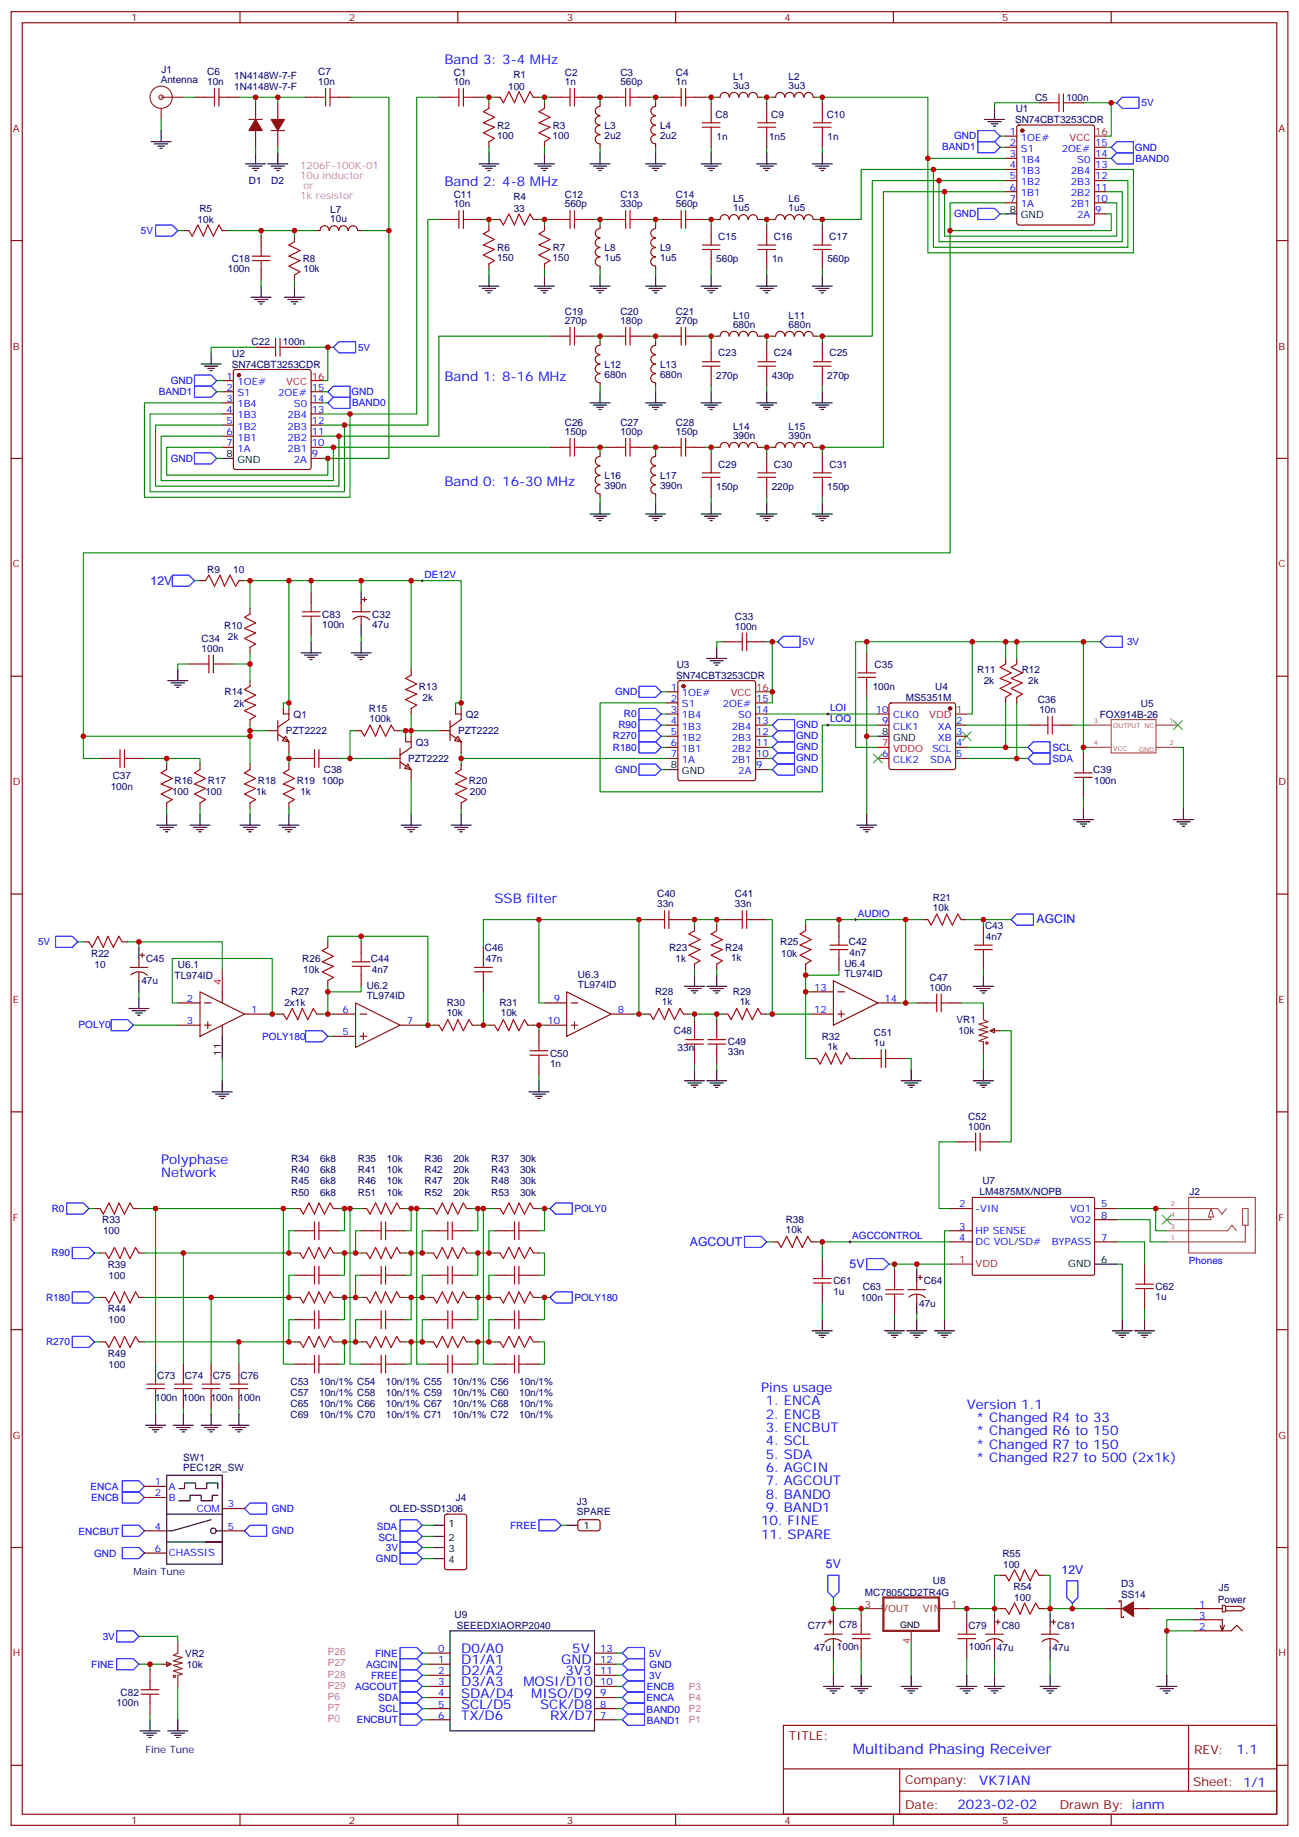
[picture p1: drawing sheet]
<svg xmlns="http://www.w3.org/2000/svg" width="412mm" height="583mm" viewBox="0 0 412 583" stroke-linecap="round" stroke-linejoin="round" font-family="sans-serif">
<defs><g id="words">
<text font-size="4.6" fill="#00f" x="270.8" y="556.7">Multiband Phasing Receiver</text>
<g font-size="4.2" fill="#00f">
<text x="141.1" y="20.3">Band 3: 3-4 MHz</text>
<text x="141.1" y="59.1">Band 2: 4-8 MHz</text>
<text x="141.1" y="120.8">Band 1: 8-16 MHz</text>
<text x="141.1" y="154.3">Band 0: 16-30 MHz</text>
<text x="157" y="286.6">SSB filter</text>
<text x="51.2" y="369.5">Polyphase</text>
<text x="51.2" y="373.8">Network</text>
<text x="241.7" y="441.9">Pins usage</text>
<text x="243.1" y="446.1">1. ENCA</text>
<text x="306.9" y="447.1">Version 1.1</text>
<text x="243.1" y="450.3">2. ENCB</text>
<text x="243.1" y="454.6">3. ENCBUT</text>
<text x="309.9" y="451.4">* Changed R4 to 33</text>
<text x="309.9" y="455.6">* Changed R6 to 150</text>
<text x="243.1" y="458.8">4. SCL</text>
<text x="309.9" y="459.8">* Changed R7 to 150</text>
<text x="243.1" y="463">5. SDA</text>
<text x="243.1" y="467.3">6. AGCIN</text>
<text x="309.9" y="464.1">* Changed R27 to 500 (2x1k)</text>
<text x="243.1" y="471.5">7. AGCOUT</text>
<text x="243.1" y="475.7">8. BAND0</text>
<text x="243.1" y="480">9. BAND1</text>
<text x="241.7" y="484.2">10. FINE</text>
<text x="241.7" y="488.4">11. SPARE</text>
<text x="146.4" y="524.8">D0/A0</text>
<text x="181.7" y="524.8">5V</text>
<text x="146.4" y="531.8">D2/A2</text>
<text x="146.4" y="528.3">D1/A1</text>
<text x="178.2" y="528.3">GND</text>
<text x="179.6" y="531.8">3V3</text>
<text x="146.4" y="538.9">SDA/D4</text>
<text x="146.4" y="535.3">D3/A3</text>
<text x="166.2" y="535.3">MOSI/D10</text>
<text x="168.6" y="538.9">MISO/D9</text>
<text x="146.4" y="545.9">TX/D6</text>
<text x="146.4" y="542.4">SCL/D5</text>
<text x="171.4" y="542.4">SCK/D8</text>
<text x="174.6" y="545.9">RX/D7</text>
<text x="392.5" y="556.9">1.1</text>
<text x="310.9" y="566.5">VK7IAN</text>
<text x="304" y="574.3">2023-02-02</text>
</g>
<g font-size="3.9" fill="#00f">
<text x="47.8" y="185.7">12V</text>
<text x="329.1" y="293.1">AGCIN</text>
<text x="219.1" y="395.5">AGCOUT</text>
<text x="269.7" y="402.6">5V</text>
<text x="262.2" y="497.8">5V</text>
<text x="337" y="499.6">12V</text>
</g>
<g font-size="3.9" fill="#800">
<text x="250.5" y="552.3">TITLE:</text>
<text x="379.1" y="556.9">REV:</text>
<text x="287.4" y="566.5">Company:</text>
<text x="378.7" y="567.1">Sheet: 1/1</text>
<text x="287.4" y="574.1">Date:</text>
<text x="336.4" y="574.2">Drawn By: ianm</text>
</g>
<g font-size="3.2" fill="#800">
<text x="41.6" y="6.7">1</text>
<text x="110.8" y="6.7">2</text>
<text x="179.9" y="6.7">3</text>
<text x="249.1" y="6.7">4</text>
<text x="318.2" y="6.7">5</text>
<text x="4.1" y="41.8">A</text>
<text x="405.9" y="41.8">A</text>
<text x="4.1" y="110.9">B</text>
<text x="405.9" y="110.9">B</text>
<text x="4.1" y="180.1">C</text>
<text x="405.9" y="180.1">C</text>
<text x="4.1" y="249.2">D</text>
<text x="405.9" y="249.2">D</text>
<text x="4.1" y="318.4">E</text>
<text x="405.9" y="318.4">E</text>
<text x="4.1" y="387.5">F</text>
<text x="405.9" y="387.5">F</text>
<text x="4.1" y="456.7">G</text>
<text x="405.9" y="456.7">G</text>
<text x="4.1" y="525.8">H</text>
<text x="405.9" y="525.8">H</text>
<text x="41.6" y="578.9">1</text>
<text x="110.8" y="578.9">2</text>
<text x="179.9" y="578.9">3</text>
<text x="249.1" y="578.9">4</text>
<text x="318.2" y="578.9">5</text>
</g>
<g font-size="3.2" fill="#000080">
<text x="51.3" y="23.2">J1</text>
<text x="65.8" y="23.8">C6</text>
<text x="101" y="23.8">C7</text>
<text x="144" y="24">C1</text>
<text x="179.3" y="24">C2</text>
<text x="196.9" y="24">C3</text>
<text x="214.6" y="24">C4</text>
<text x="51" y="26.3">Antenna</text>
<text x="65.8" y="27">10n</text>
<text x="74.4" y="25">1N4148W-7-F</text>
<text x="74.4" y="28.5">1N4148W-7-F</text>
<text x="101" y="27">10n</text>
<text x="144" y="27">10n</text>
<text x="161.3" y="28.5">100</text>
<text x="163" y="24.8">R1</text>
<text x="179.3" y="27">1n</text>
<text x="196.9" y="27">560p</text>
<text x="214.6" y="27">1n</text>
<text x="232.7" y="28.3">3u3</text>
<text x="232.7" y="25.3">L1</text>
<text x="250.4" y="28.3">3u3</text>
<text x="250.4" y="25.3">L2</text>
<text x="322.4" y="35.6">U1</text>
<text x="328.6" y="32">C5</text>
<text x="338.5" y="32">100n</text>
<text x="157.8" y="40.8">R2</text>
<text x="175.5" y="40.8">R3</text>
<text x="191.9" y="40.8">L3</text>
<text x="209.5" y="40.8">L4</text>
<text x="227.2" y="37.3">C8</text>
<text x="244.8" y="37.3">C9</text>
<text x="262.5" y="37.3">C10</text>
<text x="322.3" y="39.1">SN74CBT3253CDR</text>
<text x="157.8" y="44">100</text>
<text x="175.4" y="44">100</text>
<text x="191.9" y="44">2u2</text>
<text x="209.5" y="44">2u2</text>
<text x="227.5" y="44.4">1n</text>
<text x="244.1" y="44.4">1n5</text>
<text x="262.8" y="44.4">1n</text>
<text x="79" y="58.5">D1</text>
<text x="86.1" y="58.5">D2</text>
<text x="144" y="65.8">10n</text>
<text x="144" y="62.8">C11</text>
<text x="163" y="63.6">R4</text>
<text x="179.3" y="65.8">560p</text>
<text x="179.3" y="62.8">C12</text>
<text x="196.9" y="65.8">330p</text>
<text x="196.9" y="62.8">C13</text>
<text x="214.6" y="65.8">560p</text>
<text x="214.6" y="62.8">C14</text>
<text x="232.7" y="64.1">L5</text>
<text x="250.4" y="64.1">L6</text>
<text x="62.7" y="70.8">10k</text>
<text x="63.3" y="67.3">R5</text>
<text x="104.8" y="70.6">10u</text>
<text x="104.8" y="67.5">L7</text>
<text x="163.1" y="67.3">33</text>
<text x="232.7" y="67.1">1u5</text>
<text x="250.4" y="67.1">1u5</text>
<text x="228" y="76.1">C15</text>
<text x="245.7" y="76.1">C16</text>
<text x="263.3" y="76.1">C17</text>
<text x="73.6" y="83.1">C18</text>
<text x="96.1" y="83.2">R8</text>
<text x="157.8" y="82.8">150</text>
<text x="157.8" y="79.6">R6</text>
<text x="175.4" y="82.8">150</text>
<text x="175.5" y="79.6">R7</text>
<text x="191.9" y="82.8">1u5</text>
<text x="191.9" y="79.6">L8</text>
<text x="209.5" y="82.8">1u5</text>
<text x="209.5" y="79.6">L9</text>
<text x="227.4" y="83.1">560p</text>
<text x="245.1" y="83.1">1n</text>
<text x="262.7" y="83.1">560p</text>
<text x="72.3" y="86.3">100n</text>
<text x="96.3" y="86.3">10k</text>
<text x="179.3" y="99.8">C19</text>
<text x="196.9" y="99.8">C20</text>
<text x="214.6" y="99.8">C21</text>
<text x="232.7" y="101.2">L10</text>
<text x="250.4" y="101.2">L11</text>
<text x="179.3" y="102.8">270p</text>
<text x="196.9" y="102.8">180p</text>
<text x="214.6" y="102.8">270p</text>
<text x="232.7" y="104.1">680n</text>
<text x="250.4" y="104.1">680n</text>
<text x="73.7" y="113.2">U2</text>
<text x="79.9" y="109.6">C22</text>
<text x="89.8" y="109.6">100n</text>
<text x="228" y="113.2">C23</text>
<text x="245.7" y="113.2">C24</text>
<text x="263.3" y="113.2">C25</text>
<text x="73.6" y="116.7">SN74CBT3253CDR</text>
<text x="191.9" y="119.9">680n</text>
<text x="191.9" y="116.7">L12</text>
<text x="209.5" y="119.9">680n</text>
<text x="209.5" y="116.7">L13</text>
<text x="227.4" y="120.2">270p</text>
<text x="245.1" y="120.2">430p</text>
<text x="262.6" y="120.2">270p</text>
<text x="179.3" y="135.1">C26</text>
<text x="196.9" y="135.1">C27</text>
<text x="214.6" y="135.1">C28</text>
<text x="232.7" y="136.5">L14</text>
<text x="250.4" y="136.5">L15</text>
<text x="179.3" y="138.1">150p</text>
<text x="196.9" y="138.1">100p</text>
<text x="214.6" y="138.1">150p</text>
<text x="232.7" y="139.4">390n</text>
<text x="250.4" y="139.4">390n</text>
<text x="228" y="148.4">C29</text>
<text x="245.7" y="148.4">C30</text>
<text x="263.3" y="148.4">C31</text>
<text x="191.9" y="155.1">390n</text>
<text x="191.9" y="152">L16</text>
<text x="209.5" y="155.1">390n</text>
<text x="209.5" y="152">L17</text>
<text x="227.4" y="155.5">150p</text>
<text x="245" y="155.5">220p</text>
<text x="262.6" y="155.5">150p</text>
<text x="65.8" y="182">R9</text>
<text x="74" y="181.9">10</text>
<text x="102.3" y="196.1">C83</text>
<text x="118.2" y="196.1">C32</text>
<text x="233.3" y="196.7">C33</text>
<text x="64" y="203.7">C34</text>
<text x="71.2" y="199.6">R10</text>
<text x="72.4" y="203.1">2k</text>
<text x="102.3" y="199.2">100n</text>
<text x="118.2" y="199.2">47u</text>
<text x="233.3" y="199.8">100n</text>
<text x="64" y="206.9">100n</text>
<text x="214.7" y="215.5">SN74CBT3253CDR</text>
<text x="214.9" y="212">U3</text>
<text x="277.7" y="211.9">C35</text>
<text x="310.3" y="213.7">R11</text>
<text x="324.4" y="213.7">R12</text>
<text x="71.3" y="220.8">R14</text>
<text x="133" y="219">R13</text>
<text x="277.1" y="219">100n</text>
<text x="296.9" y="219">U4</text>
<text x="312.3" y="217.2">2k</text>
<text x="326.4" y="217.2">2k</text>
<text x="74.2" y="224.3">2k</text>
<text x="93.2" y="227.8">Q1</text>
<text x="117.1" y="226">R15</text>
<text x="134.2" y="222.5">2k</text>
<text x="147.9" y="227.8">Q2</text>
<text x="287.6" y="222.5">MS5351M</text>
<text x="329.4" y="223.1">C36</text>
<text x="330" y="226.3">10n</text>
<text x="349.2" y="227.8">FOX914B-26</text>
<text x="362.2" y="224.3">U5</text>
<text x="90.7" y="233.1">PZT2222</text>
<text x="117.3" y="229.1">100k</text>
<text x="145.4" y="233.1">PZT2222</text>
<text x="132" y="236.7">Q3</text>
<text x="102.8" y="245.4">C38</text>
<text x="129.5" y="241.9">PZT2222</text>
<text x="347.1" y="245.4">C39</text>
<text x="35.1" y="250.7">100n</text>
<text x="35.8" y="247.2">C37</text>
<text x="55.4" y="248.9">R16</text>
<text x="66" y="248.9">R17</text>
<text x="81.9" y="248.9">R18</text>
<text x="94.2" y="248.9">R19</text>
<text x="102.2" y="249">100p</text>
<text x="148.9" y="248.9">R20</text>
<text x="347.4" y="248.9">100n</text>
<text x="54.6" y="252.5">100</text>
<text x="65.2" y="252.5">100</text>
<text x="81.3" y="252.5">1k</text>
<text x="95.4" y="252.5">1k</text>
<text x="149.1" y="252.5">200</text>
<text x="208.6" y="284.8">C40</text>
<text x="233.3" y="284.8">C41</text>
<text x="296.1" y="286">R21</text>
<text x="208.6" y="288">33n</text>
<text x="233.3" y="288">33n</text>
<text x="296.2" y="289.1">10k</text>
<text x="312.7" y="294.8">C43</text>
<text x="313" y="298.3">4n7</text>
<text x="28.9" y="303.7">R22</text>
<text x="46.4" y="305.4">C45</text>
<text x="96" y="305.4">R26</text>
<text x="117.8" y="305.4">C44</text>
<text x="154" y="301.9">C46</text>
<text x="154.2" y="305.4">47n</text>
<text x="212.4" y="301.9">R23</text>
<text x="214.5" y="305.4">1k</text>
<text x="230.2" y="301.9">R24</text>
<text x="232.1" y="305.1">1k</text>
<text x="247.7" y="300.1">R25</text>
<text x="248" y="303.6">10k</text>
<text x="269.5" y="300.1">C42</text>
<text x="269.7" y="303.6">4n7</text>
<text x="30.1" y="307.2">10</text>
<text x="55.4" y="310.7">TL974ID</text>
<text x="56.5" y="307.2">U6.1</text>
<text x="96.3" y="308.9">10k</text>
<text x="118" y="308.9">4n7</text>
<text x="183.5" y="310.5">U6.3</text>
<text x="268.1" y="310.2">TL974ID</text>
<text x="268.1" y="306.9">U6.4</text>
<text x="295.1" y="311.3">C47</text>
<text x="44.9" y="312.5">47u</text>
<text x="92.4" y="316">R27</text>
<text x="116.5" y="317.2">TL974ID</text>
<text x="116.5" y="314">U6.2</text>
<text x="183.5" y="313.7">TL974ID</text>
<text x="207.9" y="315.9">R28</text>
<text x="232.6" y="315.9">R29</text>
<text x="295.1" y="314.5">100n</text>
<text x="90.3" y="319.5">2x1k</text>
<text x="141.8" y="322.6">10k</text>
<text x="141.8" y="319.4">R30</text>
<text x="158.6" y="319.4">R31</text>
<text x="159" y="322.6">10k</text>
<text x="210.2" y="319.1">1k</text>
<text x="234.9" y="319.1">1k</text>
<text x="213.9" y="328.4">C48</text>
<text x="277.4" y="329">C51</text>
<text x="303.7" y="324.8">VR1</text>
<text x="304.3" y="328.3">10k</text>
<text x="174.6" y="335.4">C50</text>
<text x="215.1" y="333.7">33n</text>
<text x="231.1" y="335.1">33n</text>
<text x="231.1" y="331.9">C49</text>
<text x="260.9" y="330.1">R32</text>
<text x="262.7" y="333.2">1k</text>
<text x="277.4" y="332.1">1u</text>
<text x="174.6" y="338.6">1n</text>
<text x="307.4" y="358.6">100n</text>
<text x="307.4" y="355.5">C52</text>
<text x="92.4" y="368.9">R34</text>
<text x="101.6" y="368.9">6k8</text>
<text x="113.6" y="368.9">R35</text>
<text x="122.8" y="368.9">10k</text>
<text x="134.8" y="368.9">R36</text>
<text x="143.9" y="368.9">20k</text>
<text x="155.9" y="368.9">R37</text>
<text x="165.1" y="368.9">30k</text>
<text x="92.4" y="372.5">R40</text>
<text x="92.4" y="376">R45</text>
<text x="101.6" y="372.5">6k8</text>
<text x="101.6" y="376">6k8</text>
<text x="113.6" y="376">R46</text>
<text x="113.6" y="372.5">R41</text>
<text x="122.8" y="376">10k</text>
<text x="122.8" y="372.5">10k</text>
<text x="134.8" y="376">R47</text>
<text x="134.8" y="372.5">R42</text>
<text x="143.9" y="376">20k</text>
<text x="143.9" y="372.5">20k</text>
<text x="155.9" y="376">R48</text>
<text x="155.9" y="372.5">R43</text>
<text x="165.1" y="376">30k</text>
<text x="165.1" y="372.5">30k</text>
<text x="311.9" y="375.9">U7</text>
<text x="92.4" y="379.5">R50</text>
<text x="101.6" y="379.5">6k8</text>
<text x="113.6" y="379.5">R51</text>
<text x="122.8" y="379.5">10k</text>
<text x="134.8" y="379.5">R52</text>
<text x="143.9" y="379.5">20k</text>
<text x="155.9" y="379.5">R53</text>
<text x="165.1" y="379.5">30k</text>
<text x="311" y="379.5">LM4875MX/NOPB</text>
<text x="377.6" y="379.5">J2</text>
<text x="32.4" y="388.3">R33</text>
<text x="249.4" y="388.2">R38</text>
<text x="32.7" y="391.8">100</text>
<text x="249.5" y="391.4">10k</text>
<text x="34.2" y="402.4">R39</text>
<text x="34.5" y="406">100</text>
<text x="264.6" y="407.7">C61</text>
<text x="293.3" y="407.8">C64</text>
<text x="264.6" y="410.9">1u</text>
<text x="273.3" y="413">100n</text>
<text x="273.9" y="409.5">C63</text>
<text x="366.9" y="412.7">1u</text>
<text x="366.9" y="409.5">C62</text>
<text x="34.2" y="416.5">R44</text>
<text x="291.8" y="414.8">47u</text>
<text x="34.5" y="420.1">100</text>
<text x="34.2" y="430.7">R49</text>
<text x="34.5" y="434.2">100</text>
<text x="49.9" y="437.7">C73</text>
<text x="58.7" y="437.7">C74</text>
<text x="67.5" y="437.7">C75</text>
<text x="76.4" y="437.7">C76</text>
<text x="92.2" y="439.5">C53</text>
<text x="92.2" y="443">C57</text>
<text x="101.3" y="439.5">10n/1% C54</text>
<text x="101.3" y="443">10n/1% C58</text>
<text x="122.5" y="443">10n/1% C59</text>
<text x="122.5" y="439.5">10n/1% C55</text>
<text x="143.7" y="443">10n/1% C60</text>
<text x="143.7" y="439.5">10n/1% C56</text>
<text x="164.8" y="443">10n/1%</text>
<text x="164.8" y="439.5">10n/1%</text>
<text x="49.3" y="444.8">100n 100n 100n 100n</text>
<text x="92.2" y="446.5">C65</text>
<text x="101.3" y="446.5">10n/1% C66</text>
<text x="122.5" y="446.5">10n/1% C67</text>
<text x="143.7" y="446.5">10n/1% C68</text>
<text x="164.8" y="446.5">10n/1%</text>
<text x="92.2" y="450.1">C69</text>
<text x="101.3" y="450.1">10n/1% C70</text>
<text x="122.5" y="450.1">10n/1% C71</text>
<text x="143.7" y="450.1">10n/1% C72</text>
<text x="164.8" y="450.1">10n/1%</text>
<text x="58.2" y="467.1">PEC12R_SW</text>
<text x="58.2" y="463.9">SW1</text>
<text x="144.7" y="476.5">J4</text>
<text x="183.1" y="477.7">J3</text>
<text x="123.7" y="480">OLED-SSD1306</text>
<text x="183.1" y="480.8">SPARE</text>
<text x="318.2" y="494.1">R55</text>
<text x="318.5" y="497.7">100</text>
<text x="42.3" y="500.1">Main Tune</text>
<text x="296.1" y="503">U8</text>
<text x="356" y="503.9">D3</text>
<text x="274.6" y="506.5">MC7805CD2TR4G</text>
<text x="321.8" y="504.7">R54</text>
<text x="322" y="508.3">100</text>
<text x="356" y="507.1">SS14</text>
<text x="386.6" y="508.7">Power</text>
<text x="387" y="505.2">J5</text>
<text x="144.3" y="513.5">U9</text>
<text x="145.1" y="517.1">SEEEDXIAORP2040</text>
<text x="256.5" y="517.1">C77</text>
<text x="266.4" y="516.9">C78</text>
<text x="307.4" y="517.1">C79</text>
<text x="318" y="517.1">C80</text>
<text x="335.6" y="517.1">C81</text>
<text x="58.8" y="525.9">VR2</text>
<text x="258.5" y="524.1">47u</text>
<text x="265.7" y="523.9">100n</text>
<text x="307.6" y="523.9">100n</text>
<text x="316.5" y="524.1">47u</text>
<text x="334.2" y="524.1">47u</text>
<text x="59.3" y="529.4">10k</text>
<text x="38.3" y="538.3">C82</text>
<text x="37" y="541.4">100n</text>
<text x="46.2" y="556.5">Fine Tune</text>
</g>
<g font-size="3.2" fill="#00f">
<text x="362.4" y="33.7">5V</text>
<text x="299.2" y="47.8">BAND1</text>
<text x="302.9" y="44.3">GND</text>
<text x="320.6" y="42.9">1</text>
<text x="320.6" y="46.4">2</text>
<text x="324.1" y="44.6">1OE#</text>
<text x="347.7" y="46.4">15</text>
<text x="360.3" y="47.9">GND</text>
<text x="320.6" y="49.9">3</text>
<text x="320.6" y="53.4">4</text>
<text x="324.1" y="48.2">S1</text>
<text x="324.1" y="51.7">1B4</text>
<text x="337.1" y="48.2">2OE#</text>
<text x="342" y="51.7">S0</text>
<text x="347.7" y="53.4">13</text>
<text x="347.7" y="49.9">14</text>
<text x="360.5" y="51.3">BAND0</text>
<text x="320.6" y="57">5</text>
<text x="324.1" y="55.2">1B3</text>
<text x="324.1" y="58.7">1B2</text>
<text x="340" y="58.7">2B3</text>
<text x="340" y="55.2">2B4</text>
<text x="347.7" y="57">12</text>
<text x="320.6" y="60.5">6</text>
<text x="320.6" y="64">7</text>
<text x="324.1" y="62.3">1B1</text>
<text x="324.1" y="65.8">1A</text>
<text x="340" y="65.8">2B1</text>
<text x="340" y="62.3">2B2</text>
<text x="347.7" y="64">10</text>
<text x="347.7" y="60.5">11</text>
<text x="302.9" y="69">GND</text>
<text x="342" y="69.3">2A</text>
<text x="347.7" y="67.6">9</text>
<text x="44.7" y="74.3">5V</text>
<text x="113.7" y="111.4">5V</text>
<text x="50.4" y="125.4">BAND1</text>
<text x="54.2" y="121.9">GND</text>
<text x="71.9" y="120.5">1</text>
<text x="71.9" y="124">2</text>
<text x="75.4" y="122.2">1OE#</text>
<text x="75.4" y="125.8">S1</text>
<text x="88.4" y="125.8">2OE#</text>
<text x="99" y="124">15</text>
<text x="111.6" y="125.5">GND</text>
<text x="71.9" y="127.5">3</text>
<text x="71.9" y="131.1">4</text>
<text x="75.4" y="129.3">1B4</text>
<text x="93.3" y="129.3">S0</text>
<text x="99" y="131.1">13</text>
<text x="99" y="127.5">14</text>
<text x="111.8" y="128.9">BAND0</text>
<text x="71.9" y="134.6">5</text>
<text x="75.4" y="132.8">1B3</text>
<text x="75.4" y="136.3">1B2</text>
<text x="91.3" y="136.3">2B3</text>
<text x="91.3" y="132.8">2B4</text>
<text x="99" y="134.6">12</text>
<text x="71.9" y="138.1">6</text>
<text x="71.9" y="141.6">7</text>
<text x="75.4" y="139.9">1B1</text>
<text x="75.4" y="143.4">1A</text>
<text x="91.3" y="143.4">2B1</text>
<text x="91.3" y="139.9">2B2</text>
<text x="99" y="141.6">10</text>
<text x="99" y="138.1">11</text>
<text x="54.2" y="146.6">GND</text>
<text x="93.3" y="146.9">2A</text>
<text x="99" y="145.2">9</text>
<text x="134.8" y="183.4">DE12V</text>
<text x="254.8" y="204.8">5V</text>
<text x="357.8" y="204.8">3V</text>
<text x="195.3" y="220.7">GND</text>
<text x="213" y="219.3">1</text>
<text x="216.5" y="221">1OE#</text>
<text x="198.1" y="227.7">R0</text>
<text x="213" y="222.8">2</text>
<text x="213" y="226.3">3</text>
<text x="216.5" y="224.5">S1</text>
<text x="229.5" y="224.5">2OE#</text>
<text x="240.1" y="226.3">14</text>
<text x="240.1" y="222.8">15</text>
<text x="263.5" y="225.8">LOI</text>
<text x="278" y="226.3">10</text>
<text x="196.3" y="231.2">R90</text>
<text x="213" y="229.8">4</text>
<text x="213" y="233.4">5</text>
<text x="216.5" y="228.1">1B4</text>
<text x="216.5" y="231.6">1B3</text>
<text x="232.4" y="231.6">2B4</text>
<text x="234.4" y="228.1">S0</text>
<text x="240.1" y="233.4">12</text>
<text x="240.1" y="229.8">13</text>
<text x="252.7" y="231.1">GND</text>
<text x="263.5" y="229.3">LOQ</text>
<text x="280" y="229.8">9</text>
<text x="283.5" y="231.6">CLK1</text>
<text x="283.5" y="228.1">CLK0</text>
<text x="297.7" y="231.6">XA</text>
<text x="303.6" y="229.8">2</text>
<text x="303.6" y="233.4">3</text>
<text x="194.6" y="234.7">R270</text>
<text x="194.6" y="238.3">R180</text>
<text x="213" y="236.9">6</text>
<text x="216.5" y="235.1">1B2</text>
<text x="216.5" y="238.7">1B1</text>
<text x="232.4" y="238.7">2B2</text>
<text x="232.4" y="235.1">2B3</text>
<text x="240.1" y="236.9">11</text>
<text x="252.7" y="238.2">GND</text>
<text x="252.7" y="234.7">GND</text>
<text x="295.9" y="238.7">SCL</text>
<text x="297.7" y="235.1">XB</text>
<text x="303.6" y="236.9">4</text>
<text x="334.2" y="238.4">SCL</text>
<text x="195.3" y="245.4">GND</text>
<text x="213" y="240.4">7</text>
<text x="216.5" y="242.2">1A</text>
<text x="232.4" y="242.2">2B1</text>
<text x="234.4" y="245.7">2A</text>
<text x="240.1" y="243.9">9</text>
<text x="240.1" y="240.4">10</text>
<text x="252.7" y="245.3">GND</text>
<text x="252.7" y="241.7">GND</text>
<text x="280" y="240.4">6</text>
<text x="283.5" y="242.2">CLK2</text>
<text x="295.3" y="242.2">SDA</text>
<text x="303.6" y="240.4">5</text>
<text x="334.2" y="241.9">SDA</text>
<text x="272.3" y="291">AUDIO</text>
<text x="12.1" y="300.1">5V</text>
<text x="258.4" y="314.5">13</text>
<text x="59.4" y="318">2</text>
<text x="79.7" y="321.6">1</text>
<text x="108.8" y="321.6">6</text>
<text x="175.8" y="318">9</text>
<text x="196.1" y="321.6">8</text>
<text x="258.4" y="321.6">12</text>
<text x="280.8" y="318">14</text>
<text x="24.9" y="326.5">POLY0</text>
<text x="59.4" y="325.1">3</text>
<text x="83.3" y="330">POLY180</text>
<text x="108.8" y="328.6">5</text>
<text x="129.1" y="325.1">7</text>
<text x="173.8" y="325.1">10</text>
<text x="304.5" y="383.3">2</text>
<text x="349.6" y="383.3">5</text>
<text x="16.4" y="384.7">R0</text>
<text x="182.4" y="384.7">POLY0</text>
<text x="309.7" y="384.7">-VIN</text>
<text x="339.7" y="384.7">VO1</text>
<text x="339.7" y="388.2">VO2</text>
<text x="349.6" y="386.8">8</text>
<text x="270.6" y="393.3">AGCCONTROL</text>
<text x="304.5" y="393.9">4</text>
<text x="304.5" y="390.3">3</text>
<text x="309.7" y="395.3">DC VOL/SD#</text>
<text x="309.7" y="391.8">HP SENSE</text>
<text x="333.9" y="395.3">BYPASS</text>
<text x="349.6" y="393.9">7</text>
<text x="16.4" y="398.8">R90</text>
<text x="377.5" y="401.3">Phones</text>
<text x="14.6" y="412.9">R180</text>
<text x="182.4" y="412.9">POLY180</text>
<text x="14.6" y="427">R270</text>
<text x="28.8" y="473">ENCA</text>
<text x="49.1" y="471.5">1</text>
<text x="53.6" y="472.9">A</text>
<text x="28.9" y="476.4">ENCB</text>
<text x="49.1" y="475">2</text>
<text x="53.6" y="476.4">B</text>
<text x="62.5" y="480">COM</text>
<text x="72.3" y="478.5">3</text>
<text x="86.3" y="480">GND</text>
<text x="49.1" y="485.6">4</text>
<text x="72.3" y="485.6">5</text>
<text x="119.6" y="485.7">SDA</text>
<text x="161.9" y="485.3">FREE</text>
<text x="24.9" y="487.1">ENCBUT</text>
<text x="86.3" y="487">GND</text>
<text x="120.1" y="489.2">SCL</text>
<text x="29.9" y="494.2">GND</text>
<text x="49.1" y="492.7">6</text>
<text x="53.6" y="494.1">CHASSIS</text>
<text x="119.4" y="496">GND</text>
<text x="122.5" y="492.4">3V</text>
<text x="380.7" y="513.8">3</text>
<text x="380.7" y="510.3">1</text>
<text x="32.6" y="520.5">3V</text>
<text x="380.7" y="517.3">2</text>
<text x="119.1" y="525.9">FINE</text>
<text x="139.1" y="524.4">0</text>
<text x="139.1" y="527.9">1</text>
<text x="190.5" y="524.4">13</text>
<text x="190.5" y="527.9">12</text>
<text x="206.1" y="525.9">5V</text>
<text x="29" y="529.4">FINE</text>
<text x="116.2" y="529.4">AGCIN</text>
<text x="117.8" y="532.9">FREE</text>
<text x="139.1" y="531.5">2</text>
<text x="190.5" y="531.5">11</text>
<text x="206.1" y="532.9">3V</text>
<text x="206.2" y="529.4">GND</text>
<text x="112.7" y="536.4">AGCOUT</text>
<text x="120.1" y="540">SDA</text>
<text x="139.1" y="535">3</text>
<text x="139.1" y="538.5">4</text>
<text x="190.5" y="535">10</text>
<text x="190.5" y="538.5">9</text>
<text x="205.3" y="536.6">ENCB</text>
<text x="120.3" y="543.5">SCL</text>
<text x="139.1" y="542">5</text>
<text x="139.1" y="545.6">6</text>
<text x="190.5" y="542">8</text>
<text x="190.5" y="545.6">7</text>
<text x="205.3" y="540">ENCA</text>
<text x="205.3" y="543.6">BAND0</text>
<text x="113.2" y="547">ENCBUT</text>
<text x="205.3" y="547.2">BAND1</text>
</g>
<g font-size="3.2" fill="#f00">
<text x="339.6" y="44.6">VCC</text>
<text x="347.7" y="42.9">16</text>
<text x="90.9" y="122.2">VCC</text>
<text x="99" y="120.5">16</text>
<text x="232" y="221">VCC</text>
<text x="240.1" y="219.3">16</text>
<text x="303.6" y="226.3">1</text>
<text x="295" y="228.1">VDD</text>
<text x="280" y="236.9">7</text>
<text x="283.5" y="238.7">VDDO</text>
<text x="70.2" y="312.7" transform="rotate(-90 70.2 312.7)">4</text>
<text x="304.5" y="400.9">1</text>
<text x="309.7" y="402.3">VDD</text>
</g>
<g font-size="3.2" fill="#f0f">
<text x="95.2" y="53.8">1206F-100K-01</text>
<text x="95.2" y="57">10u inductor</text>
<text x="95.2" y="63.3">1k resistor</text>
<text x="96.4" y="60.1">or</text>
<text x="104.1" y="525.5">P26</text>
<text x="104.1" y="532.5">P28</text>
<text x="104.1" y="529">P27</text>
<text x="104.1" y="539.6">P6</text>
<text x="104.1" y="536">P29</text>
<text x="218.7" y="539.9">P4</text>
<text x="218.7" y="536.4">P3</text>
<text x="104.1" y="543.1">P7</text>
<text x="218.7" y="543.5">P2</text>
<text x="104.1" y="546.6">P0</text>
<text x="218.7" y="547">P1</text>
</g>
<g font-size="3.2">
<text x="320.6" y="67.6">8</text>
<text x="324.1" y="69.3">GND</text>
<text x="71.9" y="145.2">8</text>
<text x="75.4" y="146.9">GND</text>
<text x="280" y="233.4">8</text>
<text x="283.5" y="235.1">GND</text>
<text x="213" y="243.9">8</text>
<text x="216.5" y="245.7">GND</text>
<text x="70.2" y="335.1" transform="rotate(-90 70.2 335.1)">11</text>
<text x="349.6" y="400.9">6</text>
<text x="339.1" y="402.3">GND</text>
<text x="142.4" y="484.9">1</text>
<text x="185.2" y="485.2">1</text>
<text x="142.4" y="489.1">2</text>
<text x="142.4" y="492.7">3</text>
<text x="142.4" y="496.2">4</text>
</g>
<g font-size="3.2" fill="#8d2323">
<text x="274.6" y="510.3">3</text>
<text x="279.8" y="511.7">VOUT</text>
<text x="292.9" y="511.7">VIN</text>
<text x="302" y="510.3">1</text>
<text x="288.9" y="521.8" transform="rotate(-90 288.9 521.8)">4</text>
</g>
<text font-size="2.8" x="285.8" y="516.6">GND</text>
<g font-size="2.1" fill="#a54b4b">
<text x="347.3" y="229.5">3</text>
<text x="353.4" y="231.2">OUTPUT NC</text>
<text x="371.3" y="229.5">1</text>
<text x="347.3" y="236.5">4</text>
<text x="353.4" y="238.3">VCC</text>
<text x="361.6" y="238.6">GND</text>
<text x="371.3" y="236.5">2</text>
<text x="371.7" y="383">2</text>
<text x="371.7" y="386.5">4</text>
<text x="371.7" y="393.5">1</text>
<text x="371.7" y="390">3</text>
</g>
</g></defs>
<g fill="none" stroke="#870000" stroke-width=".35">
<path d="M3.5 3.7h405.4v575.7h-405.4zM7.1 7.2h398.2v568.7h-398.2zM76.2 3.7v3.5M145.3 3.7v3.5M214.5 3.7v3.5M283.6 3.7v3.5M352.8 3.7v3.5M61.7 30.9h3.6M72.3 30.9h3.5M79 37.9h4.3M81.1 32.6v5.3M88.2 32.6v5.3"/>
<path d="M97 30.9h3.5M107.6 30.9h3.5M139.3 30.9h3.6M149.9 30.9h3.6M155.2 32.6v1.8M157 30.9h1.7M169.3 30.9h1.8M172.9 32.6v1.8M174.6 30.9h3.6M185.2 30.9h3.5M190.5 39.8a1.41 1.41 0 0 0-1.5 1.4 1.41 1.41 0 0 0 1.5 1.5M190.5 36.9a1.41 1.41 0 0 0-1.5 1.4 1.41 1.41 0 0 0 1.5 1.4"/>
<path d="M190.5 33.8a1.41 1.41 0 0 0-1.5 1.4 1.41 1.41 0 0 0 1.5 1.4M190.5 32.6v1.1M192.3 30.9h3.5M202.8 30.9h3.6M208.1 39.8a1.41 1.41 0 0 0-1.5 1.4 1.41 1.41 0 0 0 1.5 1.5M208.1 36.9a1.41 1.41 0 0 0-1.5 1.4 1.41 1.41 0 0 0 1.5 1.4M208.1 33.8a1.41 1.41 0 0 0-1.5 1.4 1.41 1.41 0 0 0 1.5 1.4M208.1 32.6v1.1M209.9 30.9h3.5M220.5 30.9h3.5M225.8 32.6v3.6M227.5 30.9h1.1"/>
<path d="M228.6 30.8a1.41 1.41 0 0 1 1.4-1.5 1.41 1.41 0 0 1 1.5 1.5M231.6 30.8a1.41 1.41 0 0 1 1.4-1.5 1.41 1.41 0 0 1 1.4 1.5M234.6 30.8a1.41 1.41 0 0 1 1.4-1.5 1.41 1.41 0 0 1 1.4 1.5M237.7 30.8a1.41 1.41 0 0 1 1.4-1.5 1.41 1.41 0 0 1 1.4 1.5M240.6 30.9h1.1M243.4 32.6v3.6M245.2 30.9h1M246.3 30.8a1.41 1.41 0 0 1 1.4-1.5 1.41 1.41 0 0 1 1.4 1.5M249.3 30.8a1.41 1.41 0 0 1 1.4-1.5 1.41 1.41 0 0 1 1.4 1.5M252.3 30.8a1.41 1.41 0 0 1 1.4-1.5 1.41 1.41 0 0 1 1.4 1.5M255.3 30.8a1.41 1.41 0 0 1 1.4-1.5 1.41 1.41 0 0 1 1.4 1.5M258.2 30.9h1.1"/>
<path d="M261.1 32.6v3.6M323 39.9l.5-.2h23.3l.5 .2 .2 .5v30.3l-.2 .5-.5 .2h-23.3l-.5-.2-.2-.5v-30.3zM329.8 32.6h3.6M340.4 32.6h3.6M81.1 41.5v5.2M86.1 41.5h4.2M88.2 41.5v5.2M155.2 45v1.7M172.9 45v1.7M190.5 42.8a1.41 1.41 0 0 0-1.5 1.4 1.41 1.41 0 0 0 1.5 1.4M190.5 45.7v1M208.1 42.8a1.41 1.41 0 0 0-1.5 1.4 1.41 1.41 0 0 0 1.5 1.4"/>
<path d="M208.1 45.7v1M225.8 43.2v3.5M243.4 43.2v3.5M261.1 43.2v3.5M319.3 43.2h3.5M319.3 46.7h3.5M319.3 50.3h3.5M319.3 53.8h3.5M319.3 57.3h3.5M347.5 46.7h3.5M347.5 50.3h3.5M347.5 53.8h3.5"/>
<path d="M347.5 57.3h3.5M3.5 76.4h3.6M58.2 73.2h1.8M70.6 73.2h1.7M82.9 75v3.5M93.5 75v1.7M100.5 73.2h1.1M101.6 73.2a1.41 1.41 0 0 1 1.4-1.5 1.41 1.41 0 0 1 1.5 1.5M104.6 73.2a1.41 1.41 0 0 1 1.4-1.5 1.41 1.41 0 0 1 1.4 1.5M107.6 73.2a1.41 1.41 0 0 1 1.4-1.5 1.41 1.41 0 0 1 1.4 1.5M110.7 73.2a1.41 1.41 0 0 1 1.4-1.5 1.41 1.41 0 0 1 1.4 1.5M113.6 73.2h1.1"/>
<path d="M139.3 69.7h3.6M149.9 69.7h3.6M155.2 71.4v1.8M157 69.7h1.7M169.3 69.7h1.8M172.9 71.4v1.8M174.6 69.7h3.6M185.2 69.7h3.5M190.5 78.6a1.41 1.41 0 0 0-1.5 1.5 1.41 1.41 0 0 0 1.5 1.4M190.5 75.7a1.41 1.41 0 0 0-1.5 1.4 1.41 1.41 0 0 0 1.5 1.4M190.5 72.6a1.41 1.41 0 0 0-1.5 1.4 1.41 1.41 0 0 0 1.5 1.4M190.5 71.4v1.1"/>
<path d="M192.3 69.7h3.5M202.8 69.7h3.6M208.1 78.6a1.41 1.41 0 0 0-1.5 1.5 1.41 1.41 0 0 0 1.5 1.4M208.1 75.7a1.41 1.41 0 0 0-1.5 1.4 1.41 1.41 0 0 0 1.5 1.4M208.1 72.6a1.41 1.41 0 0 0-1.5 1.4 1.41 1.41 0 0 0 1.5 1.4M208.1 71.4v1.1M209.9 69.7h3.5M220.5 69.7h3.5M225.8 71.4v3.6M227.5 69.7h1.1M228.6 69.6a1.41 1.41 0 0 1 1.4-1.5 1.41 1.41 0 0 1 1.5 1.6M231.6 69.6a1.41 1.41 0 0 1 1.4-1.5 1.41 1.41 0 0 1 1.4 1.5"/>
<path d="M234.6 69.6a1.41 1.41 0 0 1 1.4-1.5 1.41 1.41 0 0 1 1.4 1.5M237.7 69.6a1.41 1.41 0 0 1 1.4-1.4 1.41 1.41 0 0 1 1.4 1.5M240.6 69.7h1.1M243.4 71.4v3.6M245.2 69.7h1M246.3 69.6a1.41 1.41 0 0 1 1.4-1.5 1.41 1.41 0 0 1 1.4 1.6M249.3 69.6a1.41 1.41 0 0 1 1.4-1.5 1.41 1.41 0 0 1 1.4 1.5M252.3 69.6a1.41 1.41 0 0 1 1.4-1.5 1.41 1.41 0 0 1 1.4 1.5M255.3 69.6a1.41 1.41 0 0 1 1.4-1.4 1.41 1.41 0 0 1 1.4 1.5M258.2 69.7h1.1M261.1 71.4v3.6M319.3 60.9h3.5"/>
<path d="M319.3 64.4h3.5M347.5 60.9h3.5M347.5 64.4h3.5M347.5 67.9h3.5M405.3 76.4h3.6M82.9 85.5v3.6M93.5 87.3v1.8M155.2 83.8v1.7M172.9 83.8v1.7M190.5 81.6a1.41 1.41 0 0 0-1.5 1.4 1.41 1.41 0 0 0 1.5 1.4M190.5 84.5v1M208.1 81.6a1.41 1.41 0 0 0-1.5 1.4 1.41 1.41 0 0 0 1.5 1.4"/>
<path d="M208.1 84.5v1M225.8 82v3.5M243.4 82v3.5M261.1 82v3.5M74.3 117.5l.5-.2h23.3l.5 .2 .2 .5v30.3l-.3 .5-.4 .2h-23.3l-.5-.2-.2-.5v-30.3zM81.1 110.2h3.6M91.7 110.2h3.5M174.6 106.7h3.6M185.2 106.7h3.5M190.5 115.7a1.41 1.41 0 0 0-1.5 1.4 1.41 1.41 0 0 0 1.5 1.4M190.5 112.7a1.41 1.41 0 0 0-1.5 1.4 1.41 1.41 0 0 0 1.5 1.4M190.5 118.7a1.41 1.41 0 0 0-1.5 1.4 1.41 1.41 0 0 0 1.5 1.4v1.1"/>
<path d="M190.5 109.7a1.41 1.41 0 0 0-1.5 1.4 1.41 1.41 0 0 0 1.5 1.4M190.5 108.5v1M192.3 106.7h3.5M202.8 106.7h3.6M208.1 115.7a1.41 1.41 0 0 0-1.5 1.4 1.41 1.41 0 0 0 1.5 1.4M208.1 112.7a1.41 1.41 0 0 0-1.5 1.4 1.41 1.41 0 0 0 1.5 1.4M208.1 118.7a1.41 1.41 0 0 0-1.5 1.4 1.41 1.41 0 0 0 1.5 1.4v1.1M208.1 109.7a1.41 1.41 0 0 0-1.5 1.4 1.41 1.41 0 0 0 1.5 1.4M208.1 108.5v1M209.9 106.7h3.5M220.5 106.7h3.5M225.8 108.5v3.5"/>
<path d="M225.8 119.1v3.5M227.5 106.7h1.1M228.6 106.7a1.41 1.41 0 0 1 1.4-1.5 1.41 1.41 0 0 1 1.5 1.5M231.6 106.7a1.41 1.41 0 0 1 1.4-1.5 1.41 1.41 0 0 1 1.4 1.5M234.6 106.7a1.41 1.41 0 0 1 1.4-1.5 1.41 1.41 0 0 1 1.4 1.5M237.7 106.7a1.41 1.41 0 0 1 1.4-1.5 1.41 1.41 0 0 1 1.4 1.5M240.6 106.7h1.1M243.4 108.5v3.5M243.4 119.1v3.5M245.2 106.7h1M246.3 106.7a1.41 1.41 0 0 1 1.4-1.5 1.41 1.41 0 0 1 1.4 1.5M249.3 106.7a1.41 1.41 0 0 1 1.4-1.5 1.41 1.41 0 0 1 1.4 1.5"/>
<path d="M252.3 106.7a1.41 1.41 0 0 1 1.4-1.5 1.41 1.41 0 0 1 1.4 1.5M255.3 106.7a1.41 1.41 0 0 1 1.4-1.5 1.41 1.41 0 0 1 1.4 1.5M258.2 106.7h1.1M261.1 108.5v3.5M261.1 119.1v3.5M70.6 120.8h3.5M70.6 124.4h3.5M70.6 127.9h3.5M70.6 131.4h3.5M70.6 134.9h3.5M70.6 138.5h3.5M98.8 124.4h3.5"/>
<path d="M98.8 127.9h3.5M98.8 131.4h3.5M98.8 134.9h3.5M98.8 138.5h3.5M3.5 145.5h3.6M70.6 142h3.5M98.8 145.5h3.5M98.8 142h3.5M174.6 142h3.6M185.2 142h3.5M190.5 151a1.41 1.41 0 0 0-1.5 1.4 1.41 1.41 0 0 0 1.5 1.4M190.5 148a1.41 1.41 0 0 0-1.5 1.4 1.41 1.41 0 0 0 1.5 1.4"/>
<path d="M190.5 154a1.41 1.41 0 0 0-1.5 1.4 1.41 1.41 0 0 0 1.5 1.4M190.5 144.9a1.41 1.41 0 0 0-1.5 1.4 1.41 1.41 0 0 0 1.5 1.4M190.5 143.8v1M190.5 156.8v1.1M192.3 142h3.5M202.8 142h3.6M208.1 151a1.41 1.41 0 0 0-1.5 1.4 1.41 1.41 0 0 0 1.5 1.4M208.1 148a1.41 1.41 0 0 0-1.5 1.4 1.41 1.41 0 0 0 1.5 1.4M208.1 154a1.41 1.41 0 0 0-1.5 1.4 1.41 1.41 0 0 0 1.5 1.4M208.1 144.9a1.41 1.41 0 0 0-1.5 1.4 1.41 1.41 0 0 0 1.5 1.4M208.1 143.8v1M208.1 156.8v1.1"/>
<path d="M209.9 142h3.5M220.5 142h3.5M225.8 143.8v3.5M225.8 154.3v3.6M227.5 142h1.1M228.6 142a1.41 1.41 0 0 1 1.4-1.5 1.41 1.41 0 0 1 1.5 1.5M231.6 142a1.41 1.41 0 0 1 1.4-1.5 1.41 1.41 0 0 1 1.4 1.5M234.6 142a1.41 1.41 0 0 1 1.4-1.5 1.41 1.41 0 0 1 1.4 1.5M237.7 142a1.41 1.41 0 0 1 1.4-1.5 1.41 1.41 0 0 1 1.4 1.5M240.6 142h1.1M243.4 143.8v3.5M243.4 154.3v3.6"/>
<path d="M245.2 142h1M246.3 142a1.41 1.41 0 0 1 1.4-1.5 1.41 1.41 0 0 1 1.4 1.5M249.3 142a1.41 1.41 0 0 1 1.4-1.5 1.41 1.41 0 0 1 1.4 1.5M252.3 142a1.41 1.41 0 0 1 1.4-1.5 1.41 1.41 0 0 1 1.4 1.5M255.3 142a1.41 1.41 0 0 1 1.4-1.5 1.41 1.41 0 0 1 1.4 1.5M258.2 142h1.1M261.1 143.8v3.5M261.1 154.3v3.6M405.3 145.5h3.6M63.5 184.3h1.8M75.8 184.3h1.8M79.4 193.1v1.8"/>
<path d="M98.8 187.9v3.5M98.8 198.4v3.6M111.8 194.2h5.7M112.1 196.6a3.8 3.8 0 0 1 5.3 .2M115 190.3h1.4M115.7 189.6v1.4M3.5 214.7h3.6M60 210.8h3.5M70.6 210.8h3.5M79.4 205.5v1.8M79.4 216.1v1.7M130.5 212.5v1.8"/>
<path d="M211.7 219.6h3.5M215.4 216.3l.5-.2h23.3l.5 .2 .2 .5v30.3l-.2 .5-.5 .2h-23.3l-.5-.2-.2-.5v-30.3zM229.3 203.7h3.5M239.9 203.7h3.5M275.2 207.3v3.5M275.2 217.8v3.6M319.3 209v1.8M322.8 209v1.8M405.3 214.7h3.6M79.4 228.4v1.8M84.7 232h3.5M88.2 228.8v6.3"/>
<path d="M88.2 233l3.5 2.5v3.5M90 224.9v1.8h1.7M90.7 233.7l1 1.8-2.1-.4zM91.7 224.9v3.5l-3.5 2.5M112.9 232h1.8M125.2 232h1.8M127 237.6v6.3M128.8 233.7v1.8h1.7M130.5 224.9v1.8M130.5 233.7v3.5l-3.5 2.5M139.3 232h3.6M142.9 233l3.5 2.5v3.5"/>
<path d="M142.9 228.8v6.3M144.6 224.9v1.8h1.8M145.3 233.7l1.1 1.8-2.1-.4zM146.4 224.9v3.5l-3.5 2.5M211.7 230.2h3.5M211.7 233.7h3.5M211.7 237.2h3.5M211.7 226.7h3.5M211.7 223.1h3.5M239.9 230.2h3.5M239.9 233.7h3.5M239.9 237.2h3.5"/>
<path d="M239.9 226.7h3.5M239.9 223.1h3.5M278.7 230.2h3.5M278.7 226.7h3.5M282.5 223.3l.4-.2h19.8l.5 .2 .2 .5v19.8l-.2 .5-.5 .2h-19.8l-.5-.2-.2-.5v-19.8zM303.4 230.2h3.5M303.4 233.7h3.5M303.4 237.2h3.5M319.3 221.4v1.7M322.8 221.4v1.7M326.3 230.2h3.5M336.9 230.2h3.5"/>
<path d="M344 239v3.5M31.7 240.8h3.6M42.3 240.8h3.6M52.9 242.5v1.8M52.9 254.9v1.7M63.5 242.5v1.8M63.5 254.9v1.7M79.4 242.5v1.8M79.4 254.9v1.7M91.7 242.5v1.8M91.7 254.9v1.7M93.5 240.8h3.5"/>
<path d="M104.1 240.8h3.5M123.5 240.8h3.5M127 241.8l3.5 2.5v3.5M129.5 242.5l1 1.8-2.1-.4zM146.4 242.5v1.8M146.4 254.9v1.7M211.7 240.8h3.5M239.9 240.8h3.5M239.9 244.3h3.5M278.7 240.8h3.5M303.4 240.8h3.5M344 249.6v3.5"/>
<path d="M3.5 283.8h3.6M26.5 299h1.7M38.8 299h1.8M104.1 299v1.7M114.7 299v3.5M204.6 291.9h3.5M215.2 291.9h3.5M220.5 293.7v1.8M227.5 293.7v1.8M229.3 291.9h3.5M239.9 291.9h3.5M255.8 293.7v1.8"/>
<path d="M266.3 293.7v3.5M292.8 291.9h1.8M305.2 291.9h1.7M312.2 293.7v3.5M405.3 283.8h3.6M41.3 307.1h5.6M41.6 309.5a3.8 3.8 0 0 1 5.2 .1M44.4 303.2h1.5M45.2 302.5v1.4M56.4 318.4h7.1M63.5 314.9l14.1 7-14.1 7.1zM64.9 318.4h2.1"/>
<path d="M70.6 314.9v3.5M104.1 311.3v1.8M112.9 318.4l14.1 7-14.1 7.1zM114.7 309.6v3.5M153.5 300.7v3.6M153.5 311.3v3.6M172.9 318.4h7M179.9 314.9l14.1 7-14.1 7.1zM181.3 318.4h2.1M220.5 306v1.8M227.5 306v1.8M255.8 306v1.8"/>
<path d="M257.5 314.9h7.1M264.6 311.3l14.1 7.1-14.1 7zM266 314.9h2.1M266.3 304.3v3.5M278.7 318.4h7.1M291 318.4h3.6M301.6 318.4h3.6M312.2 304.3v3.5M56.4 325.4h7.1M64.9 325.4h2.1M66 324.4v2.1M70.6 325.4v3.6"/>
<path d="M77.6 321.9h7.1M88.2 321.9h1.8M100.5 321.9h1.8M105.8 321.9h7.1M105.8 329h7.1M114.3 321.9h2.1M114.3 329h2.1M115.4 327.9v2.1M127 325.4h7.1M137.6 325.4h1.7M149.9 325.4h1.8M155.2 325.4h1.8"/>
<path d="M167.6 325.4h1.7M171.1 327.2v3.5M171.1 337.8v3.5M172.9 325.4h7M181.3 325.4h2.1M182.4 324.4v2.1M194 321.9h7.1M204.6 321.9h1.8M217 321.9h1.7M220.5 323.7v3.5M220.5 334.3v3.5M227.5 323.7v3.5"/>
<path d="M227.5 334.3v3.5M229.3 321.9h1.8M241.7 321.9h1.7M257.5 321.9h7.1M257.5 336h1.8M266 321.9h2.1M267.1 320.9v2.1M269.9 336h1.7M273.4 336h3.5M284 336h3.5M314.3 327.2l1.4-.7v1.4zM314.3 327.2h3.2"/>
<path d="M3.5 353h3.6M405.3 353h3.6M303.4 362.5h3.5M314 362.5h3.5M30 383.6h1.7M31.7 397.8h1.8M42.3 383.6h1.8M44.1 397.8h1.8M93.5 383.6h1.7M93.5 390.7h3.5M93.5 397.8h1.7M104.1 390.7h3.5"/>
<path d="M105.8 383.6h1.8M105.8 397.8h1.8M114.7 383.6h1.7M114.7 390.7h3.5M114.7 397.8h1.7M125.2 390.7h3.6M127 383.6h1.8M127 397.8h1.8M135.8 383.6h1.8M135.8 390.7h3.5M135.8 397.8h1.8M146.4 390.7h3.5"/>
<path d="M148.2 383.6h1.7M148.2 397.8h1.7M157 383.6h1.7M157 390.7h3.5M157 397.8h1.7M167.6 390.7h3.5M169.3 383.6h1.8M169.3 397.8h1.8M245.2 394.2h1.7M257.5 394.2h1.8M261.1 399.5v3.5M301.6 383.6h7.1"/>
<path d="M301.6 390.7h7.1M301.6 394.2h7.1M308.7 380.3l.3-.2 38.3 .1 .2 .3-.1 24.1-.3 .2h-38.2l-.2-.3zM347.5 383.6h7M347.5 387.2h7M347.5 394.2h7M31.7 411.9h1.8M44.1 411.9h1.8M93.5 404.8h3.5M93.5 418.9h3.5M93.5 411.9h1.7M104.1 404.8h3.5"/>
<path d="M104.1 418.9h3.5M105.8 411.9h1.8M114.7 404.8h3.5M114.7 418.9h3.5M114.7 411.9h1.7M125.2 404.8h3.6M125.2 418.9h3.6M127 411.9h1.8M135.8 404.8h3.5M135.8 418.9h3.5M135.8 411.9h1.8M146.4 404.8h3.5"/>
<path d="M146.4 418.9h3.5M148.2 411.9h1.7M157 404.8h3.5M157 418.9h3.5M157 411.9h1.7M167.6 404.8h3.5M167.6 418.9h3.5M169.3 411.9h1.8M261.1 410.1v3.5M284 403v3.6M284 413.6v3.6M288.2 409.4h5.7"/>
<path d="M288.5 411.8a3.8 3.8 0 0 1 5.2 .1M291.4 405.5h1.4M292.1 404.8v1.4M363.4 401.3v3.5M363.4 411.9v3.5M3.5 422.1h3.6M31.7 426h1.8M44.1 426h1.8M49.4 433v3.6M58.2 433v3.6M67 433v3.6M75.8 433v3.6"/>
<path d="M93.5 433h3.5M93.5 426h1.7M104.1 433h3.5M105.8 426h1.8M114.7 433h3.5M114.7 426h1.7M125.2 433h3.6M127 426h1.8M135.8 433h3.5M135.8 426h1.8M146.4 433h3.5M148.2 426h1.7"/>
<path d="M157 433h3.5M157 426h1.7M167.6 433h3.5M169.3 426h1.8M405.3 422.1h3.6M49.4 443.6v3.5M58.2 443.6v3.5M67 443.6v3.5M75.8 443.6v3.5M3.5 491.2h3.6M141.3 480.9l.5-.2h5.7l.6 .4 .1 16.5-.5 .6-5.9 .1-.6-.5-.1-16.4zM183.7 482.6l.4-.2 6 .1 .4 .6-.1 2.4-.6 .5-5.9-.1-.5-.7v-2.1z"/>
<path d="M405.3 491.2h3.6M261.8 518.8h5.6M262.8 514.9h1.4M263.5 514.2v1.4M273.4 512.4v3.5M306.9 512.4v3.5M312.9 518.8h5.7M316.1 514.9h1.4M316.8 514.2v1.4M317.5 510.6h1.8M317.5 500.1h1.8M329.8 510.6h1.8"/>
<path d="M329.8 500.1h1.8M330.6 518.8h5.6M333.7 514.9h1.4M334.4 514.2v1.4M351 510.6h5.3M355.2 508.5v-.3h.8v5.3h.7v-.4M359.8 510.6h5.3M379.2 517.7h11.7l1.7-1.8 1.8 1.8M379.2 514.2h8.9v3.5l.7-1.8M379.2 510.6h8.9M387.3 515.9l.8 1.8M389.1 509.9h5l1 .7-1 .8h-5z"/>
<path d="M389.1 509.9l-.3-.3h-.7v2.1h.7l.3-.3M47.6 530v3.6M51.2 528.3h3.1M52.9 527.6l1.4 .7-1.4 .7zM135.8 528.3h7.1M135.8 524.8h7.1M135.8 531.8h7.1M135.8 535.3h7.1M135.8 538.9h7.1M188.7 528.3h7.1M188.7 524.8h7.1M188.7 531.8h7.1"/>
<path d="M188.7 535.3h7.1M188.7 538.9h7.1M267.1 521.1a3.8 3.8 0 0 0-5.2 .2M273.4 523v3.5M306.9 523v3.5M313.2 521.1a3.8 3.8 0 0 1 5.2 .2M330.8 521.1a3.8 3.8 0 0 1 5.3 .2M47.6 540.6v3.6M135.8 542.4h7.1M135.8 545.9h7.1M188.7 542.4h7.1M188.7 545.9h7.1"/>
<path d="M248.7 547.7h156.6v28.2h-156.6zM377.3 547.7v20.9M3.5 560.4h3.6M76.2 575.9v3.5M145.3 575.9v3.5M214.5 575.9v3.5M248.7 561.5h156.5M283.6 575.9v3.5M285.6 568.6h119.6M285.6 561.5v14.1M352.8 575.9v3.5M405.3 560.4h3.6"/>
</g>
<path d="M277.3 239.4l2.8 2.8M280.1 239.4l-2.8 2.8M305.5 232.3l2.8 2.8M308.3 232.3l-2.8 2.8M372.5 228.8l2.9 2.8M375.4 228.8l-2.9 2.8M369 385.8l2.8 2.8M371.8 385.8l-2.8 2.8" fill="none" stroke="#3c3" stroke-width=".35"/>
<g fill="none" stroke="#008700" stroke-width=".35">
<path d="M51.2 37.9v3.6M58.2 30.9h3.5M75.8 30.9h5.3M88.2 30.9v1.7M97 30.9h-15.9v1.7M111.1 30.9h12.4v114.6h-19.4M139.3 30.9h-7v100.5h-21.2M153.5 30.9h3.5M155.2 30.9v1.7M171.1 30.9h3.5M172.9 30.9v1.7M188.7 30.9h1.8v1.7"/>
<path d="M190.5 30.9h1.8M206.4 30.9h1.7v1.7M208.1 30.9h1.8M224 30.9h1.8M227.5 30.9h-1.7v1.7M241.7 30.9h1.7M245.2 30.9h-1.8v1.7M259.3 30.9h1.8v1.7M261.1 30.9h33.5v19.4M329.8 32.6h-14.1v1.8M344 32.6h8.8M354.5 32.6h-1.7v10.6h-1.8"/>
<path d="M81.1 46.7v1.8M88.2 46.7v1.8M155.2 46.7v1.8M172.9 46.7v1.8M190.5 46.7v1.8M208.1 46.7v1.8M225.8 46.7v1.8M243.4 46.7v1.8M261.1 46.7v1.8M296.3 53.8h-22.9v15.9h-12.3M298.1 57.3h-21.2v49.4h-15.8M317.5 46.7h1.8"/>
<path d="M317.5 43.2h1.8M319.3 57.3h-21.2v19.4h58.2v-15.8h-5.3M319.3 53.8h-23v24.7h61.8v-21.2h-7.1M319.3 50.3h-24.7v30h65.2v-26.5h-8.8M351 46.7h1.8M351 50.3h1.8M56.4 73.2h1.8M72.3 73.2h28.2M82.9 73.2v1.8M93.5 73.2v1.8M114.7 73.2h8.8M139.3 69.7h-3.5v65.2h-26.4"/>
<path d="M153.5 69.7h3.5M155.2 69.7v1.7M171.1 69.7h1.8M174.6 69.7h-1.7v1.7M188.7 69.7h1.8v1.7M190.5 69.7h1.8M206.4 69.7h1.7v1.7M208.1 69.7h1.8M224 69.7h1.8M227.5 69.7h-1.7v1.7M241.7 69.7h1.7M245.2 69.7h-1.8v1.7"/>
<path d="M259.3 69.7h1.8v1.7M299.9 60.9h-19.4v81.1h-19.4M301.6 73.2v102.3h-275.1v65.3h5.2M317.5 67.9h1.8M319.3 64.4h-17.7v8.8h51.2v-5.3h-1.8M319.3 60.9h-19.4v14.1h54.6v-10.6h-3.5M82.9 89.1v1.7M93.5 89.1v1.7M155.2 85.5v1.8M172.9 85.5v1.8M190.5 85.5v1.8M208.1 85.5v1.8"/>
<path d="M225.8 85.5v1.8M243.4 85.5v1.8M261.1 85.5v1.8M81.1 110.2h-14.1v1.8M95.2 110.2h8.9M105.8 110.2h-1.7v10.6h-1.8M174.6 106.7h-35.3v31.8h-31.7M188.7 106.7h1.8v1.8M190.5 106.7h1.8M206.4 106.7h1.7v1.8M208.1 106.7h1.8M224 106.7h1.8"/>
<path d="M227.5 106.7h-1.7v1.8M241.7 106.7h1.7M245.2 106.7h-1.8v1.8M259.3 106.7h1.8v1.8M68.8 120.8h1.8M68.8 124.4h1.8M70.6 127.9h-24.7v30h65.2v-26.5h-8.8M70.6 131.4h-23v24.7h61.8v-21.2h-7.1M70.6 138.5h-19.4v14.1h54.6v-10.6h-3.5M70.6 134.9h-21.2v19.4h58.2v-15.8h-5.3M102.3 124.4h1.8M102.3 127.9h1.8"/>
<path d="M190.5 122.6v1.8M208.1 122.6v1.8M225.8 122.6v1.8M243.4 122.6v1.8M261.1 122.6v1.8M68.8 145.5h1.8M70.6 142h-17.7v8.8h51.2v-5.3h-1.8M105.8 142h68.8M188.7 142h1.8v1.8M190.5 142h1.8M190.5 157.9v1.7M206.4 142h1.7v1.8"/>
<path d="M208.1 142h1.8M208.1 157.9v1.7M224 142h1.8M225.8 157.9v1.7M227.5 142h-1.7v1.8M241.7 142h1.7M243.4 157.9v1.7M245.2 142h-1.8v1.8M259.3 142h1.8v1.8M261.1 157.9v1.7M61.7 184.3h1.8M77.6 184.3h1.8"/>
<path d="M79.4 193.1v-8.8h12.3v40.6M91.7 184.3h38.8v28.2M98.8 184.3v3.6M114.7 184.3v3.6M130.5 184.3h15.9v40.6M60 210.8h-3.6v1.7M74.1 210.8h5.3M79.4 207.3v8.8M98.8 202v1.7M114.7 202v1.7M209.9 219.6h1.8M229.3 203.7h-1.8v1.8"/>
<path d="M243.4 203.7h1.8M245.2 219.6v3.5h-1.8M246.9 203.7h-1.7v15.9h-1.8M275.2 203.7v3.6M308.7 203.7h35.3M319.3 203.7v5.3M322.8 203.7v5.3M349.2 203.7h-5.2v33.5M26.5 233.7h52.9M79.4 230.2v1.8M84.7 232h-5.3v10.5M91.7 223.1h-1.7v1.8"/>
<path d="M91.7 239v3.5M112.9 232h-1.8v8.8h-3.5M127 232h1.8M130.5 226.7v7M139.3 232h-10.5v1.7M146.4 223.1h-1.8v1.8M146.4 239v3.5M209.9 237.2h1.8M209.9 226.7h1.8M209.9 230.2h1.8M209.9 233.7h1.8M211.7 223.1h-21.2v28.3h70.6v-21.2h17.6"/>
<path d="M243.4 237.2h1.8M243.4 226.7h35.3M243.4 230.2h1.8M243.4 233.7h1.8M275.2 221.4v12.3M278.7 233.7h-3.5v24.7M306.9 226.7h1.8v-23h-37.1v33.5h7.1M306.9 237.2h19.4M306.9 230.2h19.4M319.3 223.1v14.1M322.8 223.1v17.7M340.4 230.2h5.3"/>
<path d="M345.7 237.2h-1.7v1.8M373.9 237.2h1.8v19.4M45.9 240.8h7v1.7M52.9 240.8h10.6v1.7M52.9 256.6v1.8M63.5 256.6v1.8M79.4 256.6v1.8M91.7 240.8h1.8M91.7 256.6v1.8M111.1 240.8h12.4M130.5 247.8v10.6M146.4 240.8h65.3"/>
<path d="M146.4 256.6v1.8M209.9 244.3h1.8M243.4 240.8h1.8M243.4 244.3h1.8M306.9 240.8h19.4M344 253.1v3.5M24.7 299h1.8M40.6 299h30v8.8M44.1 299v1.7M104.1 299v-1.8h31.7v28.2h-1.7M114.7 297.2v1.8M171.1 291.9v26.5h1.8"/>
<path d="M202.8 291.9h-49.3v8.8M204.6 291.9h-1.8v30h1.8M218.7 291.9h10.6M220.5 291.9v1.8M227.5 291.9v1.8M243.4 291.9h1.8v30h-1.8M255.8 293.7v-1.8h31.7v26.5h-1.7M266.3 291.9v1.8M287.5 291.9h5.3M306.9 291.9h14.1M312.2 291.9v1.8M44.1 314.9v1.7"/>
<path d="M56.4 318.4h-1.7v-14.1h31.7v17.6M104.1 313.1v8.8h1.7M114.7 313.1v1.8h-10.6M153.5 314.9v10.5h-1.8M220.5 307.8v1.8M227.5 307.8v1.8M255.8 307.8v7.1h1.7M255.8 314.9v21.1h1.7M266.3 307.8v1.8h-10.5M287.5 318.4h3.5M305.2 318.4h7v1.7M312.2 307.8v1.8"/>
<path d="M42.3 325.4h14.1M70.6 336v7.1M84.7 321.9h3.5M102.3 321.9h1.8M104.1 329h1.7M135.8 325.4h1.8M153.5 325.4h1.7M169.3 325.4h3.6M171.1 325.4v1.8M201.1 321.9h1.7M218.7 321.9h10.6M220.5 321.9v1.8"/>
<path d="M220.5 337.8v1.7M227.5 321.9v1.8M227.5 337.8v1.7M245.2 321.9h12.3M271.6 336h1.8M287.5 336h1.8v3.5M312.2 334.3v5.2M317.5 327.2h3.5v35.3h-3.5M171.1 341.3v1.8M303.4 362.5h-5.3v21.1h3.5M28.2 383.6h1.8M30 397.8h1.7"/>
<path d="M44.1 383.6h49.4M49.4 383.6v49.4M58.2 397.8v35.2M90 383.6v49.4h3.5M91.7 397.8h1.8M93.5 390.7h-1.8v7.1h-45.8M107.6 383.6h1.8v7.1h-1.8M107.6 397.8h1.8v7h-1.8M109.4 383.6h1.7v49.4h3.6M109.4 397.8h3.5M111.1 383.6h3.6M114.7 390.7h-1.8v7.1h1.8"/>
<path d="M128.8 383.6h7M128.8 397.8h5.3M130.5 383.6v7.1h-1.7M130.5 397.8v7h-1.7M132.3 383.6v49.4h3.5M135.8 390.7h-1.7v7.1h1.7M149.9 383.6h7.1M149.9 397.8h5.3M151.7 397.8v7h-1.8M151.7 383.6v7.1h-1.8M153.5 383.6v49.4h3.5M157 390.7h-1.8v7.1h1.8"/>
<path d="M171.1 397.8h1.8v7h-1.8M171.1 383.6h1.8v7.1h-1.8M172.9 383.6h1.7M243.4 394.2h1.8M259.3 394.2h42.3M261.1 394.2v5.3M301.6 390.7h-1.7v28.2M354.5 387.2h10.6v7h5.3M354.5 394.2h8.9v7.1M354.5 383.6h12.4M370.4 383.6h-3.5v7.1h3.5M30 411.9h1.7"/>
<path d="M67 411.9v21.1M91.7 411.9h1.8M93.5 404.8h-1.8v7.1h-45.8M93.5 418.9h-1.8v7.1h-45.8M107.6 411.9h1.8v7h-1.8M109.4 411.9h3.5M114.7 404.8h-1.8v7.1h1.8M114.7 418.9h-1.8v7.1h1.8M128.8 411.9h5.3M130.5 411.9v7h-1.7M135.8 404.8h-1.7v7.1h1.7M135.8 418.9h-1.7v7.1h1.7"/>
<path d="M149.9 411.9h1.8v7h-1.8M151.7 411.9h3.5M157 404.8h-1.8v7.1h1.8M157 418.9h-1.8v7.1h1.8M171.1 411.9h1.8v7h-1.8M172.9 411.9h1.7M261.1 413.6v5.3M282.2 401.3h1.8M284 417.2v1.7M291 401.3v1.7M291 417.2v1.7M301.6 401.3h-17.6v1.7"/>
<path d="M354.5 401.3h1.8v17.6M363.4 415.4v3.5M30 426h1.7M75.8 426v7M91.7 426h1.8M107.6 426h1.8v7h-1.8M109.4 426h3.5M128.8 426h5.3M130.5 426v7h-1.7M149.9 426h5.3M151.7 426v7h-1.8M171.1 426h1.8v7h-1.8"/>
<path d="M49.4 447.1v1.8M58.2 447.1v1.8M67 447.1v1.8M75.8 447.1v1.8M134.1 484.2h3.5M134.1 487.7h3.5M134.1 491.2h3.5M134.1 494.8h3.5M178.2 484.2h1.7M44.1 519.5h12.3v1.7M264.6 507.1v3.5M273.4 510.6h-8.8v1.8"/>
<path d="M275.2 510.6h-1.8v1.8M303.4 510.6h3.5M317.5 510.6h-1.8v1.8M317.5 500.1h-1.8v10.5h-8.8v1.8M331.6 500.1h1.8v12.3M331.6 510.6h19.4M340.4 508.9v1.7M365.1 510.6h14.1M370.4 517.7h8.8M379.2 514.2h-8.8v17.6M44.1 528.3h7.1M47.6 528.3v1.7"/>
<path d="M56.4 535.3v10.6M134.1 528.3h1.7M134.1 538.9h1.7M134.1 535.3h1.7M134.1 531.8h1.7M134.1 524.8h1.7M195.8 528.3h1.8M195.8 538.9h1.8M195.8 535.3h1.8M195.8 531.8h1.8M195.8 524.8h1.8M264.6 526.5v5.3"/>
<path d="M273.4 526.5v5.3M289.3 521.2v10.6M306.9 526.5v5.3M315.7 526.5v5.3M333.4 526.5v5.3M47.6 544.2v1.7M134.1 545.9h1.7M134.1 542.4h1.7M195.8 545.9h1.8M195.8 542.4h1.8"/>
</g>
<g fill="none" stroke="#a10000" stroke-width=".35">
<path d="M65.3 30.9h2.8M68.1 28v5.7M69.5 30.9h2.8M69.5 28v5.7M100.5 30.9h2.9M103.4 28v5.7M104.8 30.9h2.8M104.8 28v5.7M142.9 30.9h2.8M145.7 28v5.7M147.1 30.9h2.8M147.1 28v5.7"/>
<path d="M155.2 34.4l-1.7 1.1 3.5 1.7-3.5 1.8 3.5 1.4-3.5 1.8 3.5 1.7-1.8 1.1M158.7 30.9l1.1 1.7 1.8-3.5 1.7 3.5 1.4-3.5 1.8 3.5 1.8-3.5 1 1.8M172.9 34.4l-1.8 1.1 3.5 1.7-3.5 1.8 3.5 1.4-3.5 1.8 3.5 1.7-1.7 1.1M178.2 30.9h2.8M181 28v5.7M182.4 28v5.7M182.4 30.9h2.8M195.8 30.9h2.8M198.6 28v5.7M200 28v5.7M200 30.9h2.8M213.4 30.9h2.9"/>
<path d="M216.3 28v5.7M217.7 28v5.7M217.7 30.9h2.8M223 39h5.6M225.8 36.2v2.8M240.6 39h5.6M243.4 36.2v2.8M258.2 39h5.7M261.1 36.2v2.8M333.4 32.6h2.8M336.2 29.8v5.7M337.6 29.8v5.7"/>
<path d="M337.6 32.6h2.8M223 40.4h5.6M225.8 40.4v2.8M240.6 40.4h5.6M243.4 40.4v2.8M258.2 40.4h5.7M261.1 40.4v2.8M60 73.2l1 1.8 1.8-3.6 1.8 3.6 1.4-3.6 1.7 3.6 1.8-3.6 1.1 1.8M82.9 78.5v2.8M93.5 76.7l-1.8 1.1 3.5 1.8-3.5 1.7 3.5 1.4-3.5 1.8 3.5 1.8-1.7 1M142.9 69.7h2.8M145.7 66.9v5.6"/>
<path d="M147.1 69.7h2.8M147.1 66.9v5.6M155.2 73.2l-1.7 1.1 3.5 1.7-3.5 1.8 3.5 1.4-3.5 1.8 3.5 1.7-1.8 1.1M158.7 69.7l1.1 1.7 1.8-3.5 1.7 3.5 1.4-3.5 1.8 3.5 1.8-3.5 1 1.8M172.9 73.2l-1.8 1.1 3.5 1.7-3.5 1.8 3.5 1.4-3.5 1.8 3.5 1.7-1.7 1.1M178.2 69.7h2.8M181 66.9v5.6M182.4 66.9v5.6M182.4 69.7h2.8M195.8 69.7h2.8M198.6 66.9v5.6M200 66.9v5.6"/>
<path d="M200 69.7h2.8M213.4 69.7h2.9M216.3 66.9v5.6M217.7 66.9v5.6M217.7 69.7h2.8M223 79.2h5.6M223 77.8h5.6M225.8 75v2.8M225.8 79.2v2.8M240.6 79.2h5.6M240.6 77.8h5.6M243.4 75v2.8"/>
<path d="M243.4 79.2v2.8M258.2 79.2h5.7M258.2 77.8h5.7M261.1 75v2.8M261.1 79.2v2.8M80.1 82.7h5.6M80.1 81.3h5.6M82.9 82.7v2.8M84.7 110.2h2.8M87.5 107.4v5.7M88.9 107.4v5.7M88.9 110.2h2.8"/>
<path d="M178.2 106.7h2.8M181 103.9v5.6M182.4 103.9v5.6M182.4 106.7h2.8M195.8 106.7h2.8M198.6 103.9v5.6M200 103.9v5.6M200 106.7h2.8M213.4 106.7h2.9M216.3 103.9v5.6M217.7 103.9v5.6M217.7 106.7h2.8"/>
<path d="M223 116.2h5.6M223 114.8h5.6M225.8 112v2.8M225.8 116.2v2.9M240.6 116.2h5.6M240.6 114.8h5.6M243.4 112v2.8M243.4 116.2v2.9M258.2 116.2h5.7M258.2 114.8h5.7M261.1 112v2.8M261.1 116.2v2.9"/>
<path d="M181 139.2v5.6M182.4 139.2v5.6M198.6 139.2v5.6M200 139.2v5.6M216.3 139.2v5.6M217.7 139.2v5.6M178.2 142h2.8M182.4 142h2.8M195.8 142h2.8M200 142h2.8M213.4 142h2.9M217.7 142h2.8"/>
<path d="M223 151.5h5.6M223 150.1h5.6M225.8 147.3v2.8M225.8 151.5v2.8M240.6 151.5h5.6M240.6 150.1h5.6M243.4 147.3v2.8M243.4 151.5v2.8M258.2 151.5h5.7M258.2 150.1h5.7M261.1 147.3v2.8M261.1 151.5v2.8"/>
<path d="M65.3 184.3l1-1.7 1.8 3.5 1.7-3.5 1.5 3.5 1.7-3.5 1.8 3.5 1-1.8M79.4 194.9l-1.8 1.1 3.5 1.7-3.5 1.8 3.5 1.4-3.5 1.8 3.5 1.7-1.7 1.1M96 194.2h5.6M96 195.6h5.6M98.8 191.4v2.8M98.8 195.6v2.8M63.5 210.8h2.8M66.3 208v5.6M67.7 208v5.6M67.7 210.8h2.9M79.4 217.8l-1.8 1.1 3.5 1.8-3.5 1.7 3.5 1.4-3.5 1.8 3.5 1.8-1.7 1M130.5 214.3l-1.7 1.1 3.5 1.7-3.5 1.8 3.5 1.4-3.5 1.8 3.5 1.7-1.8 1.1"/>
<path d="M232.8 203.7h2.9M235.7 200.9v5.7M237.1 200.9v5.7M237.1 203.7h2.8M272.3 213.6h5.7M272.3 215h5.7M275.2 210.8v2.8M275.2 215v2.8M319.3 210.8l-1.8 1 3.5 1.8-3.5 1.8 3.5 1.4-3.5 1.7 3.5 1.8-1.7 1.1M322.8 210.8l-1.8 1 3.6 1.8-3.6 1.8 3.6 1.4-3.6 1.7 3.6 1.8-1.8 1.1M38.1 237.9v5.7M39.5 237.9v5.7"/>
<path d="M99.8 237.9v5.7M101.2 237.9v5.7M114.7 232l1 1.7 1.8-3.5 1.7 3.5 1.4-3.5 1.8 3.5 1.8-3.5 1 1.8M329.8 230.2h2.9M332.7 227.4v5.6M334.1 230.2h2.8M334.1 227.4v5.6M35.3 240.8h2.8M39.5 240.8h2.8M52.9 244.3l-1.7 1.1 3.5 1.7-3.5 1.8 3.5 1.4-3.5 1.8 3.5 1.7-1.8 1.1M63.5 244.3l-1.8 1.1 3.6 1.7-3.6 1.8 3.6 1.4-3.6 1.8 3.6 1.7-1.8 1.1M79.4 244.3l-1.8 1.1 3.5 1.7-3.5 1.8 3.5 1.4-3.5 1.8 3.5 1.7-1.7 1.1"/>
<path d="M91.7 244.3l-1.7 1.1 3.5 1.7-3.5 1.8 3.5 1.4-3.5 1.8 3.5 1.7-1.8 1.1M97 240.8h2.8M101.2 240.8h2.9M146.4 244.3l-1.8 1.1 3.6 1.7-3.6 1.8 3.6 1.4-3.6 1.8 3.6 1.7-1.8 1.1M341.1 246.8h5.7M341.1 245.4h5.7M344 242.5v2.9M344 246.8v2.8M28.2 299l1.1 1.7 1.7-3.5 1.8 3.5 1.4-3.5 1.8 3.5 1.7-3.5 1.1 1.8M208.1 291.9h2.9M211 289.1v5.6M212.4 291.9h2.8"/>
<path d="M212.4 289.1v5.6M220.5 295.5l-1.8 1 3.5 1.8-3.5 1.7 3.5 1.4-3.5 1.8 3.5 1.8-1.7 1M227.5 295.5l-1.7 1 3.5 1.8-3.5 1.7 3.5 1.4-3.5 1.8 3.5 1.8-1.8 1M232.8 291.9h2.9M235.7 289.1v5.6M237.1 289.1v5.6M237.1 291.9h2.8M255.8 295.5l-1.8 1 3.5 1.8-3.5 1.7 3.5 1.4-3.5 1.8 3.5 1.8-1.7 1M266.3 297.2v2.8M294.6 291.9l1 1.8 1.8-3.5 1.8 3.5 1.4-3.5 1.7 3.5 1.8-3.5 1.1 1.7M312.2 297.2v2.8M104.1 300.7l-1.8 1.1 3.5 1.8-3.5 1.7 3.5 1.4-3.5 1.8 3.5 1.8-1.7 1"/>
<path d="M111.8 306.7h5.7M111.8 305.3h5.7M114.7 302.5v2.8M114.7 306.7v2.9M150.6 308.5h5.7M150.6 307.1h5.7M153.5 304.3v2.8M153.5 308.5v2.8M263.5 301.4h5.7M263.5 300h5.7M266.3 301.4v2.9M294.6 318.4h2.8"/>
<path d="M297.4 315.6v5.6M298.8 315.6v5.6M298.8 318.4h2.8M309.4 301.4h5.6M309.4 300h5.6M312.2 301.4v2.9M90 321.9l1 1.8 1.8-3.6 1.7 3.6 1.5-3.6 1.7 3.6 1.8-3.6 1 1.8M139.3 325.4l1.1 1.8 1.8-3.5 1.7 3.5 1.4-3.5 1.8 3.5 1.8-3.5 1 1.7M157 325.4l1 1.8 1.8-3.5 1.8 3.5 1.4-3.5 1.7 3.5 1.8-3.5 1.1 1.7M168.3 335h5.6M168.3 333.6h5.6M171.1 330.7v2.9"/>
<path d="M171.1 335v2.8M206.4 321.9l1 1.8 1.8-3.6 1.8 3.6 1.4-3.6 1.7 3.6 1.8-3.6 1.1 1.8M217.7 331.4h5.6M217.7 330h5.6M220.5 327.2v2.8M220.5 331.4v2.9M224.7 331.4h5.7M224.7 330h5.7M227.5 327.2v2.8M227.5 331.4v2.9M231.1 321.9l1 1.8 1.8-3.6 1.8 3.6 1.4-3.6 1.7 3.6 1.8-3.6 1.1 1.8M259.3 336l1 1.8 1.8-3.5 1.8 3.5 1.4-3.5 1.8 3.5 1.7-3.5 1.1 1.7"/>
<path d="M276.9 336h2.9M279.8 333.2v5.6M281.2 333.2v5.6M281.2 336h2.8M309.7 359.7v5.6M311.1 359.7v5.6M306.9 362.5h2.8M311.1 362.5h2.9M31.7 383.6l1.1 1.8 1.8-3.5 1.7 3.5 1.4-3.5 1.8 3.5 1.8-3.5 1 1.7M33.5 397.8l1.1 1.7 1.7-3.5 1.8 3.5 1.4-3.5 1.8 3.5 1.7-3.5 1.1 1.8M95.2 383.6l1.1 1.8 1.8-3.5 1.7 3.5 1.4-3.5 1.8 3.5 1.8-3.5 1 1.7M95.2 397.8l1.1 1.7 1.8-3.5 1.7 3.5 1.4-3.5 1.8 3.5 1.8-3.5 1 1.8"/>
<path d="M97 390.7h2.8M99.8 387.9v5.6M101.2 387.9v5.6M101.2 390.7h2.9M116.4 397.8l1.1 1.7 1.7-3.5 1.8 3.5 1.4-3.5 1.8 3.5 1.7-3.5 1.1 1.8M116.4 383.6l1.1 1.8 1.7-3.5 1.8 3.5 1.4-3.5 1.8 3.5 1.7-3.5 1.1 1.7M118.2 390.7h2.8M121 387.9v5.6M122.4 390.7h2.8M122.4 387.9v5.6M137.6 383.6l1 1.8 1.8-3.5 1.8 3.5 1.4-3.5 1.7 3.5 1.8-3.5 1.1 1.7M137.6 397.8l1 1.7 1.8-3.5 1.8 3.5 1.4-3.5 1.7 3.5 1.8-3.5 1.1 1.8"/>
<path d="M139.3 390.7h2.9M142.2 387.9v5.6M143.6 390.7h2.8M143.6 387.9v5.6M158.7 397.8l1.1 1.7 1.8-3.5 1.7 3.5 1.4-3.5 1.8 3.5 1.8-3.5 1 1.8M158.7 383.6l1.1 1.8 1.8-3.5 1.7 3.5 1.4-3.5 1.8 3.5 1.8-3.5 1 1.7M160.5 390.7h2.8M163.3 387.9v5.6M164.7 390.7h2.9M164.7 387.9v5.6M246.9 394.2l1.1 1.8 1.8-3.5 1.7 3.5 1.4-3.5 1.8 3.5 1.8-3.5 1 1.7M33.5 411.9l1.1 1.7 1.7-3.5 1.8 3.5 1.4-3.5 1.8 3.5 1.7-3.5 1.1 1.8"/>
<path d="M95.2 411.9l1.1 1.7 1.8-3.5 1.7 3.5 1.4-3.5 1.8 3.5 1.8-3.5 1 1.8M97 404.8h2.8M97 418.9h2.8M99.8 402v5.6M99.8 416.1v5.6M101.2 402v5.6M101.2 416.1v5.6M101.2 404.8h2.9M101.2 418.9h2.9M116.4 411.9l1.1 1.7 1.7-3.5 1.8 3.5 1.4-3.5 1.8 3.5 1.7-3.5 1.1 1.8M118.2 404.8h2.8M118.2 418.9h2.8"/>
<path d="M121 402v5.6M121 416.1v5.6M122.4 404.8h2.8M122.4 418.9h2.8M122.4 402v5.6M122.4 416.1v5.6M137.6 411.9l1 1.7 1.8-3.5 1.8 3.5 1.4-3.5 1.7 3.5 1.8-3.5 1.1 1.8M139.3 404.8h2.9M139.3 418.9h2.9M142.2 402v5.6M142.2 416.1v5.6M143.6 404.8h2.8"/>
<path d="M143.6 418.9h2.8M143.6 402v5.6M143.6 416.1v5.6M158.7 411.9l1.1 1.7 1.8-3.5 1.7 3.5 1.4-3.5 1.8 3.5 1.8-3.5 1 1.8M160.5 404.8h2.8M160.5 418.9h2.8M163.3 402v5.6M163.3 416.1v5.6M164.7 404.8h2.9M164.7 418.9h2.9M164.7 402v5.6M164.7 416.1v5.6"/>
<path d="M258.2 405.9h5.7M258.2 407.3h5.7M261.1 403v2.9M261.1 407.3v2.8M281.2 409.4h5.6M281.2 410.8h5.6M284 406.6v2.8M284 410.8v2.8M360.5 407.6h5.7M360.5 409h5.7M363.4 404.8v2.8M363.4 409v2.9"/>
<path d="M33.5 426l1.1 1.7 1.7-3.5 1.8 3.5 1.4-3.5 1.8 3.5 1.7-3.5 1.1 1.8M46.6 439.4h5.6M49.4 436.6v2.8M55.4 439.4h5.6M58.2 436.6v2.8M64.2 439.4h5.6M67 436.6v2.8M73 439.4h5.7M75.8 436.6v2.8M95.2 426l1.1 1.7 1.8-3.5 1.7 3.5 1.4-3.5 1.8 3.5 1.8-3.5 1 1.8M97 433h2.8M99.8 430.2v5.7"/>
<path d="M101.2 430.2v5.7M101.2 433h2.9M116.4 426l1.1 1.7 1.7-3.5 1.8 3.5 1.4-3.5 1.8 3.5 1.7-3.5 1.1 1.8M118.2 433h2.8M121 430.2v5.7M122.4 433h2.8M122.4 430.2v5.7M137.6 426l1 1.7 1.8-3.5 1.8 3.5 1.4-3.5 1.7 3.5 1.8-3.5 1.1 1.8M139.3 433h2.9M142.2 430.2v5.7M143.6 433h2.8M143.6 430.2v5.7"/>
<path d="M158.7 426l1.1 1.7 1.8-3.5 1.7 3.5 1.4-3.5 1.8 3.5 1.8-3.5 1 1.8M160.5 433h2.8M163.3 430.2v5.7M164.7 433h2.9M164.7 430.2v5.7M46.6 440.8h5.6M49.4 440.8v2.8M55.4 440.8h5.6M58.2 440.8v2.8M64.2 440.8h5.6M67 440.8v2.8M73 440.8h5.7"/>
<path d="M75.8 440.8v2.8M270.6 518.8h5.6M273.4 515.9v2.9M304.1 518.8h5.6M306.9 515.9v2.9M319.3 510.6l1 1.8 1.8-3.5 1.7 3.5 1.5-3.5 1.7 3.5 1.8-3.5 1 1.7M319.3 500.1l1 1.7 1.8-3.5 1.7 3.5 1.5-3.5 1.7 3.5 1.8-3.5 1 1.8M44.8 537.8h5.6M44.8 536.4h5.6M47.6 533.6v2.8M47.6 537.8v2.8M270.6 520.2h5.6"/>
<path d="M273.4 520.2v2.8M304.1 520.2h5.6M306.9 520.2v2.8"/>
<circle cx="313.3" cy="331.1" r=".35"/>
<circle cx="55.4" cy="532.2" r=".35"/>
</g>
<g fill="none" stroke="#000" stroke-width=".35">
<path d="M312.6 37.9h6.3M313.6 38.6h4.3M314.7 39.3h2.1M315.7 34.4v3.5M48 45h6.3M49 45.7h4.3M50.1 46.4h2.1M50.8 47.1h.7M51.2 41.5v3.5M78 52h6.3M79 52.7h4.3M80.1 53.4h2.1"/>
<path d="M80.8 54.2h.7M81.1 48.5v3.5M85 52h6.4M86.1 52.7h4.2M87.1 53.4h2.2M87.8 54.2h.7M88.2 48.5v3.5M152 52h6.4M153.1 52.7h4.2M154.2 53.4h2.1M154.9 54.2h.7M155.2 48.5v3.5"/>
<path d="M169.7 52h6.3M170.7 52.7h4.3M171.8 53.4h2.1M172.5 54.2h.7M172.9 48.5v3.5M187.3 52h6.4M188.4 52.7h4.2M189.4 53.4h2.2M190.1 54.2h.8M190.5 48.5v3.5M205 52h6.3M206 52.7h4.3"/>
<path d="M207.1 53.4h2.1M207.8 54.2h.7M208.1 48.5v3.5M222.6 52h6.4M223.7 52.7h4.2M224.7 53.4h2.1M225.4 54.2h.7M225.8 48.5v3.5M240.2 52h6.4M241.3 52.7h4.2M242.4 53.4h2.1M243.1 54.2h.7"/>
<path d="M243.4 48.5v3.5M257.9 52h6.3M258.9 52.7h4.3M260 53.4h2.1M260.7 54.2h.7M261.1 48.5v3.5M315.4 40h.7M319.3 67.9h3.5M79.7 94.4h6.4M80.8 95.1h4.2M81.8 95.8h2.2M82.5 96.5h.8"/>
<path d="M82.9 90.8v3.6M90.3 94.4h6.4M91.4 95.1h4.2M92.4 95.8h2.1M93.1 96.5h.7M93.5 90.8v3.6M152 90.8h6.4M153.1 91.5h4.2M154.2 92.3h2.1M154.9 93h.7M155.2 87.3v3.5M169.7 90.8h6.3"/>
<path d="M170.7 91.5h4.3M171.8 92.3h2.1M172.5 93h.7M172.9 87.3v3.5M187.3 90.8h6.4M188.4 91.5h4.2M189.4 92.3h2.2M190.1 93h.8M190.5 87.3v3.5M205 90.8h6.3M206 91.5h4.3M207.1 92.3h2.1"/>
<path d="M207.8 93h.7M208.1 87.3v3.5M222.6 90.8h6.4M223.7 91.5h4.2M224.7 92.3h2.1M225.4 93h.7M225.8 87.3v3.5M240.2 90.8h6.4M241.3 91.5h4.2M242.4 92.3h2.1M243.1 93h.7M243.4 87.3v3.5"/>
<path d="M257.9 90.8h6.3M258.9 91.5h4.3M260 92.3h2.1M260.7 93h.7M261.1 87.3v3.5M63.9 115.5h6.3M64.9 116.2h4.2M66 116.9h2.1M66.7 117.7h.7M67 112v3.5M187.3 127.9h6.4M188.4 128.6h4.2"/>
<path d="M189.4 129.3h2.2M190.1 130h.8M190.5 124.4v3.5M205 127.9h6.3M206 128.6h4.3M207.1 129.3h2.1M207.8 130h.7M208.1 124.4v3.5M222.6 127.9h6.4M223.7 128.6h4.2M224.7 129.3h2.1M225.4 130h.7"/>
<path d="M225.8 124.4v3.5M240.2 127.9h6.4M241.3 128.6h4.2M242.4 129.3h2.1M243.1 130h.7M243.4 124.4v3.5M257.9 127.9h6.3M258.9 128.6h4.3M260 129.3h2.1M260.7 130h.7M261.1 124.4v3.5M70.6 145.5h3.5"/>
<path d="M190.5 159.6v3.6M208.1 159.6v3.6M225.8 159.6v3.6M243.4 159.6v3.6M261.1 159.6v3.6M187.3 163.2h6.4M188.4 163.9h4.2M189.4 164.6h2.2M190.1 165.3h.8M205 163.2h6.3M206 163.9h4.3M207.1 164.6h2.1"/>
<path d="M207.8 165.3h.7M222.6 163.2h6.4M223.7 163.9h4.2M224.7 164.6h2.1M225.4 165.3h.7M240.2 163.2h6.4M241.3 163.9h4.2M242.4 164.6h2.1M243.1 165.3h.7M257.9 163.2h6.3M258.9 163.9h4.3M260 164.6h2.1"/>
<path d="M260.7 165.3h.7M114.7 187.9v3.5M114.7 198.4v3.6M53.3 216.1h6.3M54.3 216.8h4.3M55.4 217.5h2.1M56.1 218.2h.7M56.4 212.5v3.6M95.6 207.3h6.4M96.7 208h4.2M97.7 208.7h2.1M98.4 209.4h.7"/>
<path d="M98.8 203.7v3.6M111.5 207.3h6.3M112.5 208h4.3M113.6 208.7h2.1M114.3 209.4h.7M114.7 203.7v3.6M224.4 209h6.3M225.4 209.7h4.3M226.5 210.4h2.1M227.2 211.1h.7M227.5 205.5v3.5M278.7 233.7h3.5"/>
<path d="M52.9 258.4v3.5M63.5 258.4v3.5M79.4 258.4v3.5M91.7 258.4v3.5M130.5 258.4v3.5M146.4 258.4v3.5M211.7 244.3h3.5M275.2 258.4v3.5M344 256.6v3.6M375.7 256.6v3.6M49.7 261.9h6.4M50.8 262.6h4.2"/>
<path d="M51.9 263.3h2.1M52.6 264.1h.7M60.3 261.9h6.4M61.4 262.6h4.2M62.4 263.3h2.2M63.1 264.1h.8M76.2 261.9h6.3M77.3 262.6h4.2M78.3 263.3h2.1M79 264.1h.7M88.5 261.9h6.4M89.6 262.6h4.2"/>
<path d="M90.7 263.3h2.1M91.4 264.1h.7M127.4 261.9h6.3M128.4 262.6h4.2M129.5 263.3h2.1M130.2 264.1h.7M143.2 261.9h6.4M144.3 262.6h4.2M145.3 263.3h2.2M146 264.1h.8M272 261.9h6.3M273 262.6h4.3"/>
<path d="M274.1 263.3h2.1M274.8 264.1h.7M340.8 260.2h6.3M341.8 260.9h4.3M342.9 261.6h2.1M343.6 262.3h.7M372.5 260.2h6.4M373.6 260.9h4.2M374.6 261.6h2.2M375.4 262.3h.7M44.1 300.7v3.6M44.1 311.3v3.6"/>
<path d="M44.1 316.6v3.5M217.3 313.1h6.4M218.4 313.8h4.2M219.4 314.5h2.1M220.1 315.2h.7M220.5 309.6v3.5M224.4 313.1h6.3M225.4 313.8h4.3M226.5 314.5h2.1M227.2 315.2h.7M227.5 309.6v3.5M309 313.1h6.4"/>
<path d="M310.1 313.8h4.2M311.1 314.5h2.2M311.9 315.2h.7M312.2 309.6v3.5M40.9 320.1h6.4M42 320.9h4.2M43 321.6h2.2M43.7 322.3h.7M70.6 329v7M220.5 339.5v3.6M227.5 339.5v3.6M289.3 339.5v3.6"/>
<path d="M312.2 339.5v3.6M67.4 346.6h6.3M68.4 347.3h4.3M69.5 348h2.1M70.2 348.7h.7M70.6 343.1v3.5M167.9 346.6h6.4M169 347.3h4.2M170 348h2.2M170.7 348.7h.7M171.1 343.1v3.5M217.3 343.1h6.4"/>
<path d="M218.4 343.8h4.2M219.4 344.5h2.1M220.1 345.2h.7M224.4 343.1h6.3M225.4 343.8h4.3M226.5 344.5h2.1M227.2 345.2h.7M286.1 343.1h6.4M287.2 343.8h4.2M288.2 344.5h2.1M288.9 345.2h.7M309 343.1h6.4"/>
<path d="M310.1 343.8h4.2M311.1 344.5h2.2M311.9 345.2h.7M261.1 418.9v3.6M284 418.9v3.6M291 403v3.6M291 413.6v3.6M291 418.9v3.6M299.9 418.9v3.6M347.5 401.3h7M356.3 418.9v3.6M363.4 418.9v3.6"/>
<path d="M257.9 422.5h6.3M258.9 423.2h4.3M260 423.9h2.1M260.7 424.6h.7M280.8 422.5h6.4M281.9 423.2h4.2M282.9 423.9h2.1M283.6 424.6h.7M287.9 422.5h6.3M288.9 423.2h4.3M290 423.9h2.1M290.7 424.6h.7"/>
<path d="M296.7 422.5h6.3M297.7 423.2h4.3M298.8 423.9h2.1M299.5 424.6h.7M353.1 422.5h6.4M354.2 423.2h4.2M355.2 423.9h2.2M356 424.6h.7M360.2 422.5h6.3M361.2 423.2h4.3M362.3 423.9h2.1M363 424.6h.7"/>
<path d="M46.2 452.4h6.4M47.3 453.1h4.2M48.3 453.8h2.1M49 454.6h.7M49.4 448.9v3.5M55 452.4h6.4M56.1 453.1h4.2M57.1 453.8h2.2M57.9 454.6h.7M58.2 448.9v3.5M63.9 452.4h6.3M64.9 453.1h4.2"/>
<path d="M66 453.8h2.1M66.7 454.6h.7M67 448.9v3.5M72.7 452.4h6.3M73.7 453.1h4.3M74.8 453.8h2.1M75.5 454.6h.7M75.8 448.9v3.5M137.6 484.2h3.5M137.6 487.7h3.5M137.6 491.2h3.5M137.6 494.8h3.5"/>
<path d="M179.9 484.2h3.5M142.9 517.7h45.8v31.8h-45.8zM264.6 512.4v3.5M315.7 512.4v3.5M333.4 512.4v3.5M261.4 535.3h6.4M262.5 536h4.2M263.5 536.8h2.1M264.2 537.5h.7M264.6 523v3.5M264.6 531.8v3.5M270.2 535.3h6.4"/>
<path d="M271.3 536h4.2M272.3 536.8h2.2M273 537.5h.8M273.4 531.8v3.5M286.1 535.3h6.4M287.2 536h4.2M288.2 536.8h2.1M288.9 537.5h.7M289.3 531.8v3.5M303.7 535.3h6.4M304.8 536h4.2M305.9 536.8h2.1"/>
<path d="M306.6 537.5h.7M306.9 531.8v3.5M312.6 535.3h6.3M313.6 536h4.3M314.7 536.8h2.1M315.4 537.5h.7M315.7 523v3.5M315.7 531.8v3.5M330.2 535.3h6.3M331.3 536h4.2M332.3 536.8h2.1M333 537.5h.7"/>
<path d="M333.4 523v3.5M333.4 531.8v3.5M367.2 535.3h6.4M368.3 536h4.2M369.4 536.8h2.1M370.1 537.5h.7M370.4 531.8v3.5M44.4 549.5h6.4M45.5 550.2h4.2M46.6 550.9h2.1M47.3 551.6h.7M47.6 545.9v3.6"/>
<path d="M53.3 549.5h6.3M54.3 550.2h4.3M55.4 550.9h2.1M56.1 551.6h.7M56.4 545.9v3.6"/>
</g>
<g fill="none" stroke="#a64a4a" stroke-width=".35">
<path d="M345.7 230.2h7M345.7 237.2h7M366.9 228.4h-14.1v10.6h14.1M367 228.4v10.6M367 230.2h6.9M367 237.2h6.9M370.4 383.6h16.1l1.4 1.8 1.5-1.8M370.4 390.7h19.3l1.4-1.8 1.4 1.8M377.4 380.1h21.1v17.7h-21.1zM384.4 386.3v.9h-14M384.4 383.7l.9 2.6h-1.6zM384.4 383.7h.1"/>
<path d="M394.5 383.6h1.7v5.3h-1.7zM395.4 388.9v5.3h-25"/>
</g>
<g fill="none" stroke="#00f" stroke-width=".35">
<path d="M354.5 32.6l1.8-1.7h5.3v3.5h-5.3zM310.4 45h5.3l1.8 1.7-1.8 1.8h-5.3zM310.4 41.5h5.3l1.8 1.7-1.8 1.8h-5.3zM352.8 46.7l1.7-1.7h5.3v3.5h-5.3zM354.5 48.5h5.3v3.5h-5.3l-1.7-1.7zM49.4 71.4h5.3l1.7 1.8-1.7 1.8h-5.3zM310.4 66.1h5.3l1.8 1.8-1.8 1.8h-5.3zM61.7 119.1h5.3l1.8 1.7-1.8 1.8h-5.3zM105.8 110.2l1.8-1.7h5.3v3.5h-5.3zM61.7 122.6h5.3l1.8 1.8-1.8 1.7h-5.3zM104.1 124.4l1.7-1.8h5.3v3.5h-5.3zM104.1 127.9l1.7-1.8h5.3v3.5h-5.3z"/>
<path d="M61.7 143.8h5.3l1.8 1.7-1.8 1.8h-5.3zM54.7 182.6h5.3l1.7 1.7-1.7 1.8h-5.3zM202.8 217.8h5.3l1.8 1.8-1.8 1.8h-5.3zM246.9 203.7l1.8-1.7h5.3v3.5h-5.3zM351 202h5.3v3.5h-5.3l-1.8-1.8zM202.8 232h5.3l1.8 1.7-1.8 1.8h-5.3zM202.8 228.4h5.3l1.8 1.8-1.8 1.8h-5.3zM202.8 224.9h5.3l1.8 1.8-1.8 1.7h-5.3zM202.8 235.5h5.3l1.8 1.7-1.8 1.8h-5.3zM245.2 233.7l1.7-1.7h5.3v3.5h-5.3zM245.2 230.2l1.7-1.8h5.3v3.6h-5.3zM246.9 235.5h5.3v3.5h-5.3l-1.7-1.8z"/>
<path d="M326.3 237.2l1.8-1.7h5.3v3.5h-5.3zM202.8 242.5h5.3l1.8 1.8-1.8 1.8h-5.3zM245.2 240.8l1.7-1.8h5.3v3.5h-5.3zM246.9 242.5h5.3v3.6h-5.3l-1.7-1.8zM326.3 240.8l1.8-1.8h5.3v3.5h-5.3zM17.6 297.2h5.3l1.8 1.8-1.8 1.7h-5.3zM321 291.9l1.8-1.7h5.3v3.5h-5.3zM35.3 323.7h5.3l1.7 1.7-1.7 1.8h-5.3zM97 327.2h5.3l1.8 1.8-1.8 1.7h-5.3zM21.2 381.9h5.3l1.7 1.7-1.7 1.8h-5.3zM22.9 396h5.3l1.8 1.8-1.8 1.7h-5.3zM174.6 383.6l1.8-1.7h5.3v3.5h-5.3z"/>
<path d="M236.4 392.5h5.3l1.7 1.7-1.7 1.8h-5.3zM275.2 399.5h5.3l1.7 1.8-1.7 1.7h-5.3zM22.9 410.1h5.3l1.8 1.8-1.8 1.7h-5.3zM174.6 411.9l1.8-1.8h5.3v3.5h-5.3zM22.9 424.2h5.3l1.8 1.8-1.8 1.7h-5.3zM38.8 470.1h5.3l1.8 1.7-1.8 1.8h-5.3zM38.8 473.6h5.3l1.8 1.8-1.8 1.7h-5.3zM77.6 478.9l1.8-1.8h5.3v3.6h-5.3zM38.8 484.2h5.3l1.8 1.8-1.8 1.7h-5.3zM38.8 491.2h5.3l1.8 1.8-1.8 1.8h-5.3zM77.6 486l1.8-1.8h5.3v3.5h-5.3zM127 482.4h5.3l1.8 1.8-1.8 1.8h-5.3z"/>
<path d="M127 486h5.3l1.8 1.7-1.8 1.8h-5.3zM127 493h5.3l1.8 1.8-1.8 1.7h-5.3zM127 489.5h5.3l1.8 1.7-1.8 1.8h-5.3zM171.1 482.4h5.3l1.8 1.8-1.8 1.8h-5.3zM37 517.7h5.3l1.8 1.8-1.8 1.7h-5.3zM262.8 500.1h3.5v5.3l-1.7 1.7-1.8-1.7zM338.7 501.8h3.5v5.3l-1.8 1.8-1.7-1.8zM37 526.5h5.3l1.8 1.8-1.8 1.7h-5.3zM127 533.6h5.3l1.8 1.7-1.8 1.8h-5.3zM127 526.5h5.3l1.8 1.8-1.8 1.7h-5.3zM127 523h5.3l1.8 1.8-1.8 1.7h-5.3zM127 537.1h5.3l1.8 1.8-1.8 1.7h-5.3z"/>
<path d="M127 530h5.3l1.8 1.8-1.8 1.8h-5.3zM197.6 528.3l1.7-1.8h5.3v3.5h-5.3zM197.6 535.3l1.7-1.7h5.3v3.5h-5.3zM199.3 523h5.3v3.5h-5.3l-1.7-1.7zM199.3 530h5.3v3.6h-5.3l-1.7-1.8zM199.3 537.1h5.3v3.5h-5.3l-1.7-1.7zM127 544.2h5.3l1.8 1.7-1.8 1.8h-5.3zM127 540.6h5.3l1.8 1.8-1.8 1.8h-5.3zM199.3 544.2h5.3v3.5h-5.3l-1.7-1.8zM199.3 540.6h5.3v3.6h-5.3l-1.7-1.8z"/>
</g>
<g fill="#870000" stroke="#870000" stroke-width=".35">
<path d="M86.1 37.9h4.2l-2.1 3.6z"/>
<path d="M81.1 37.9l2.2 3.6h-4.3z"/>
<path d="M356.3 510.6l3.5-2.1v4.6z"/>
<circle cx="301.6" cy="224.9" r=".53"/>
<circle cx="217" cy="217.8" r=".53"/>
<circle cx="75.8" cy="119.1" r=".53"/>
<circle cx="324.6" cy="41.5" r=".53"/>
</g>
<path d="M347.5 43.2h3.5M98.8 120.8h3.5M239.9 219.6h3.5M278.7 237.2h3.5M303.4 226.7h3.5M70.6 307.8v7.1M301.6 401.3h7.1" fill="none" stroke="#f00" stroke-width=".35"/>
<path d="M114.7 191.4v2.8M114.7 195.6v2.8M44.1 304.3v2.8M44.1 308.5v2.8M291 406.6v2.8M291 410.8v2.8M264.6 515.9v2.9M315.7 515.9v2.9M333.4 515.9v2.9M264.6 520.2v2.8M315.7 520.2v2.8M333.4 520.2v2.8" fill="none" stroke="#900" stroke-width=".35"/>
<path d="M280.5 507.1h17.6v10.6h-17.6z" fill="none" stroke="#8c2424" stroke-width=".71"/>
<g fill="none" stroke="#8c2424" stroke-width=".35">
<path d="M51.2 30.9h7M51.2 34.4v3.5M312.2 320.1v3.6l1.4 .7-2.8 .7 2.8 1-2.8 .7 2.8 .8-2.8 1 2.8 .7-2.8 1.1 1.4 .3v3.6M275.2 510.6h5.3M289.3 517.7v3.5M298.1 510.6h5.3M56.4 521.2v3.6l-1.4 .7 2.9 .7-2.9 1 2.9 .7-2.9 .7 2.9 1.1-2.9 .7 2.9 1.1-1.5 .3v3.5"/>
<circle cx="51.2" cy="30.9" r="3.5"/>
<circle cx="51.2" cy="30.9" r=".71"/>
</g>
<path d="M133.7 184.3h.7M134.1 184v.7M262.5 226.7h.7M262.5 230.2h.7M262.8 226.3v.7M262.8 229.8v.7M271.3 291.9h.7M271.6 291.6v.7M269.5 394.2h.7M269.9 393.9v.7" fill="none" stroke="#000" stroke-width=".32"/>
<g fill="#c00">
<circle cx="306.9" cy="510.6" r=".88"/>
<circle cx="273.4" cy="510.6" r=".88"/>
<circle cx="264.6" cy="510.6" r=".88"/>
<circle cx="315.7" cy="510.6" r=".88"/>
<circle cx="340.4" cy="510.6" r=".88"/>
<circle cx="333.4" cy="510.6" r=".88"/>
<circle cx="370.4" cy="517.7" r=".88"/>
<circle cx="275.2" cy="233.7" r=".88"/>
<circle cx="49.4" cy="383.6" r=".88"/>
<circle cx="58.2" cy="397.8" r=".88"/>
<circle cx="67" cy="411.9" r=".88"/>
<circle cx="75.8" cy="426" r=".88"/>
<circle cx="91.7" cy="397.8" r=".88"/>
<circle cx="91.7" cy="411.9" r=".88"/>
<circle cx="91.7" cy="426" r=".88"/>
<circle cx="90" cy="383.6" r=".88"/>
<circle cx="109.4" cy="383.6" r=".88"/>
<circle cx="111.1" cy="383.6" r=".88"/>
<circle cx="155.2" cy="397.8" r=".88"/>
<circle cx="134.1" cy="397.8" r=".88"/>
<circle cx="134.1" cy="411.9" r=".88"/>
<circle cx="134.1" cy="426" r=".88"/>
<circle cx="155.2" cy="426" r=".88"/>
<circle cx="130.5" cy="383.6" r=".88"/>
<circle cx="130.5" cy="397.8" r=".88"/>
<circle cx="130.5" cy="411.9" r=".88"/>
<circle cx="130.5" cy="426" r=".88"/>
<circle cx="151.7" cy="426" r=".88"/>
<circle cx="155.2" cy="411.9" r=".88"/>
<circle cx="151.7" cy="411.9" r=".88"/>
<circle cx="151.7" cy="397.8" r=".88"/>
<circle cx="151.7" cy="383.6" r=".88"/>
<circle cx="132.3" cy="383.6" r=".88"/>
<circle cx="153.5" cy="383.6" r=".88"/>
<circle cx="128.8" cy="232" r=".88"/>
<circle cx="130.5" cy="232" r=".88"/>
<circle cx="366.9" cy="383.6" r=".88"/>
<circle cx="171.1" cy="291.9" r=".88"/>
<circle cx="202.8" cy="291.9" r=".88"/>
<circle cx="287.5" cy="291.9" r=".88"/>
<circle cx="287.5" cy="318.4" r=".88"/>
<circle cx="135.8" cy="325.4" r=".88"/>
<circle cx="266.3" cy="291.9" r=".88"/>
<circle cx="245.2" cy="321.9" r=".88"/>
<circle cx="255.8" cy="309.6" r=".88"/>
<circle cx="255.8" cy="314.9" r=".88"/>
<circle cx="171.1" cy="325.4" r=".88"/>
<circle cx="153.5" cy="325.4" r=".88"/>
<circle cx="227.5" cy="291.9" r=".88"/>
<circle cx="220.5" cy="291.9" r=".88"/>
<circle cx="220.5" cy="321.9" r=".88"/>
<circle cx="227.5" cy="321.9" r=".88"/>
<circle cx="202.8" cy="321.9" r=".88"/>
<circle cx="114.7" cy="297.2" r=".88"/>
<circle cx="104.1" cy="321.9" r=".88"/>
<circle cx="86.4" cy="321.9" r=".88"/>
<circle cx="104.1" cy="314.9" r=".88"/>
<circle cx="44.1" cy="299" r=".88"/>
<circle cx="172.9" cy="383.6" r=".88"/>
<circle cx="172.9" cy="411.9" r=".88"/>
<circle cx="47.6" cy="528.3" r=".88"/>
<circle cx="261.1" cy="394.2" r=".88"/>
<circle cx="112.9" cy="397.8" r=".88"/>
<circle cx="109.4" cy="397.8" r=".88"/>
<circle cx="112.9" cy="411.9" r=".88"/>
<circle cx="109.4" cy="411.9" r=".88"/>
<circle cx="112.9" cy="426" r=".88"/>
<circle cx="109.4" cy="426" r=".88"/>
<circle cx="312.2" cy="291.9" r=".88"/>
<circle cx="261.1" cy="142" r=".88"/>
<circle cx="243.4" cy="142" r=".88"/>
<circle cx="190.5" cy="142" r=".88"/>
<circle cx="208.1" cy="142" r=".88"/>
<circle cx="225.8" cy="142" r=".88"/>
<circle cx="261.1" cy="106.7" r=".88"/>
<circle cx="243.4" cy="106.7" r=".88"/>
<circle cx="190.5" cy="106.7" r=".88"/>
<circle cx="208.1" cy="106.7" r=".88"/>
<circle cx="225.8" cy="106.7" r=".88"/>
<circle cx="261.1" cy="69.7" r=".88"/>
<circle cx="243.4" cy="69.7" r=".88"/>
<circle cx="190.5" cy="69.7" r=".88"/>
<circle cx="208.1" cy="69.7" r=".88"/>
<circle cx="225.8" cy="69.7" r=".88"/>
<circle cx="225.8" cy="30.9" r=".88"/>
<circle cx="208.1" cy="30.9" r=".88"/>
<circle cx="190.5" cy="30.9" r=".88"/>
<circle cx="243.4" cy="30.9" r=".88"/>
<circle cx="261.1" cy="30.9" r=".88"/>
<circle cx="88.2" cy="30.9" r=".88"/>
<circle cx="81.1" cy="30.9" r=".88"/>
<circle cx="245.2" cy="219.6" r=".88"/>
<circle cx="245.2" cy="203.7" r=".88"/>
<circle cx="275.2" cy="203.7" r=".88"/>
<circle cx="82.9" cy="73.2" r=".88"/>
<circle cx="104.1" cy="110.2" r=".88"/>
<circle cx="352.8" cy="32.6" r=".88"/>
<circle cx="111.1" cy="131.4" r=".88"/>
<circle cx="294.6" cy="50.3" r=".88"/>
<circle cx="296.3" cy="53.8" r=".88"/>
<circle cx="298.1" cy="57.3" r=".88"/>
<circle cx="299.9" cy="60.9" r=".88"/>
<circle cx="93.5" cy="73.2" r=".88"/>
<circle cx="104.1" cy="145.5" r=".88"/>
<circle cx="109.4" cy="134.9" r=".88"/>
<circle cx="107.6" cy="138.5" r=".88"/>
<circle cx="105.8" cy="142" r=".88"/>
<circle cx="155.2" cy="30.9" r=".88"/>
<circle cx="172.9" cy="30.9" r=".88"/>
<circle cx="155.2" cy="69.7" r=".88"/>
<circle cx="172.9" cy="69.7" r=".88"/>
<circle cx="123.5" cy="73.2" r=".88"/>
<circle cx="91.7" cy="240.8" r=".88"/>
<circle cx="91.7" cy="223.1" r=".88"/>
<circle cx="111.1" cy="240.8" r=".88"/>
<circle cx="91.7" cy="184.3" r=".88"/>
<circle cx="146.4" cy="240.8" r=".88"/>
<circle cx="130.5" cy="184.3" r=".88"/>
<circle cx="146.4" cy="223.1" r=".88"/>
<circle cx="114.7" cy="184.3" r=".88"/>
<circle cx="52.9" cy="240.8" r=".88"/>
<circle cx="301.6" cy="73.2" r=".88"/>
<circle cx="344" cy="237.2" r=".88"/>
<circle cx="308.7" cy="203.7" r=".88"/>
<circle cx="344" cy="203.7" r=".88"/>
<circle cx="319.3" cy="203.7" r=".88"/>
<circle cx="322.8" cy="203.7" r=".88"/>
<circle cx="319.3" cy="237.2" r=".88"/>
<circle cx="322.8" cy="240.8" r=".88"/>
<circle cx="291" cy="401.3" r=".88"/>
<circle cx="284" cy="401.3" r=".88"/>
<circle cx="26.5" cy="233.7" r=".88"/>
<circle cx="79.4" cy="210.8" r=".88"/>
<circle cx="79.4" cy="233.7" r=".88"/>
<circle cx="79.4" cy="232" r=".88"/>
<circle cx="79.4" cy="184.3" r=".88"/>
<circle cx="98.8" cy="184.3" r=".88"/>
</g>
<path d="M45.9 471.8h7M45.9 475.4h7M70.6 478.9h7M45.9 486h7M45.9 493h7M70.6 486h7" fill="none" stroke="#870000" stroke-width=".35"/>
<g fill="none" stroke="#000" stroke-width=".35">
<path d="M52.9 468.3h17.7v28.2h-17.7zM56.8 472.5h1.8v-1.7h3.5v1.7h3.5v-1.7h3.5v1.7M69.1 474.7h-1.7v1.7h-3.5v-1.7h-3.6v1.7h-3.5M52.9 489.5h17.7h-5.3M52.9 480.7h17.7M67 482.4l-12.3 3.6h-1.8M68.8 486h1.8"/>
<circle cx="67.7" cy="486" r=".88"/>
</g>
<use href="#words"/>
</svg>
